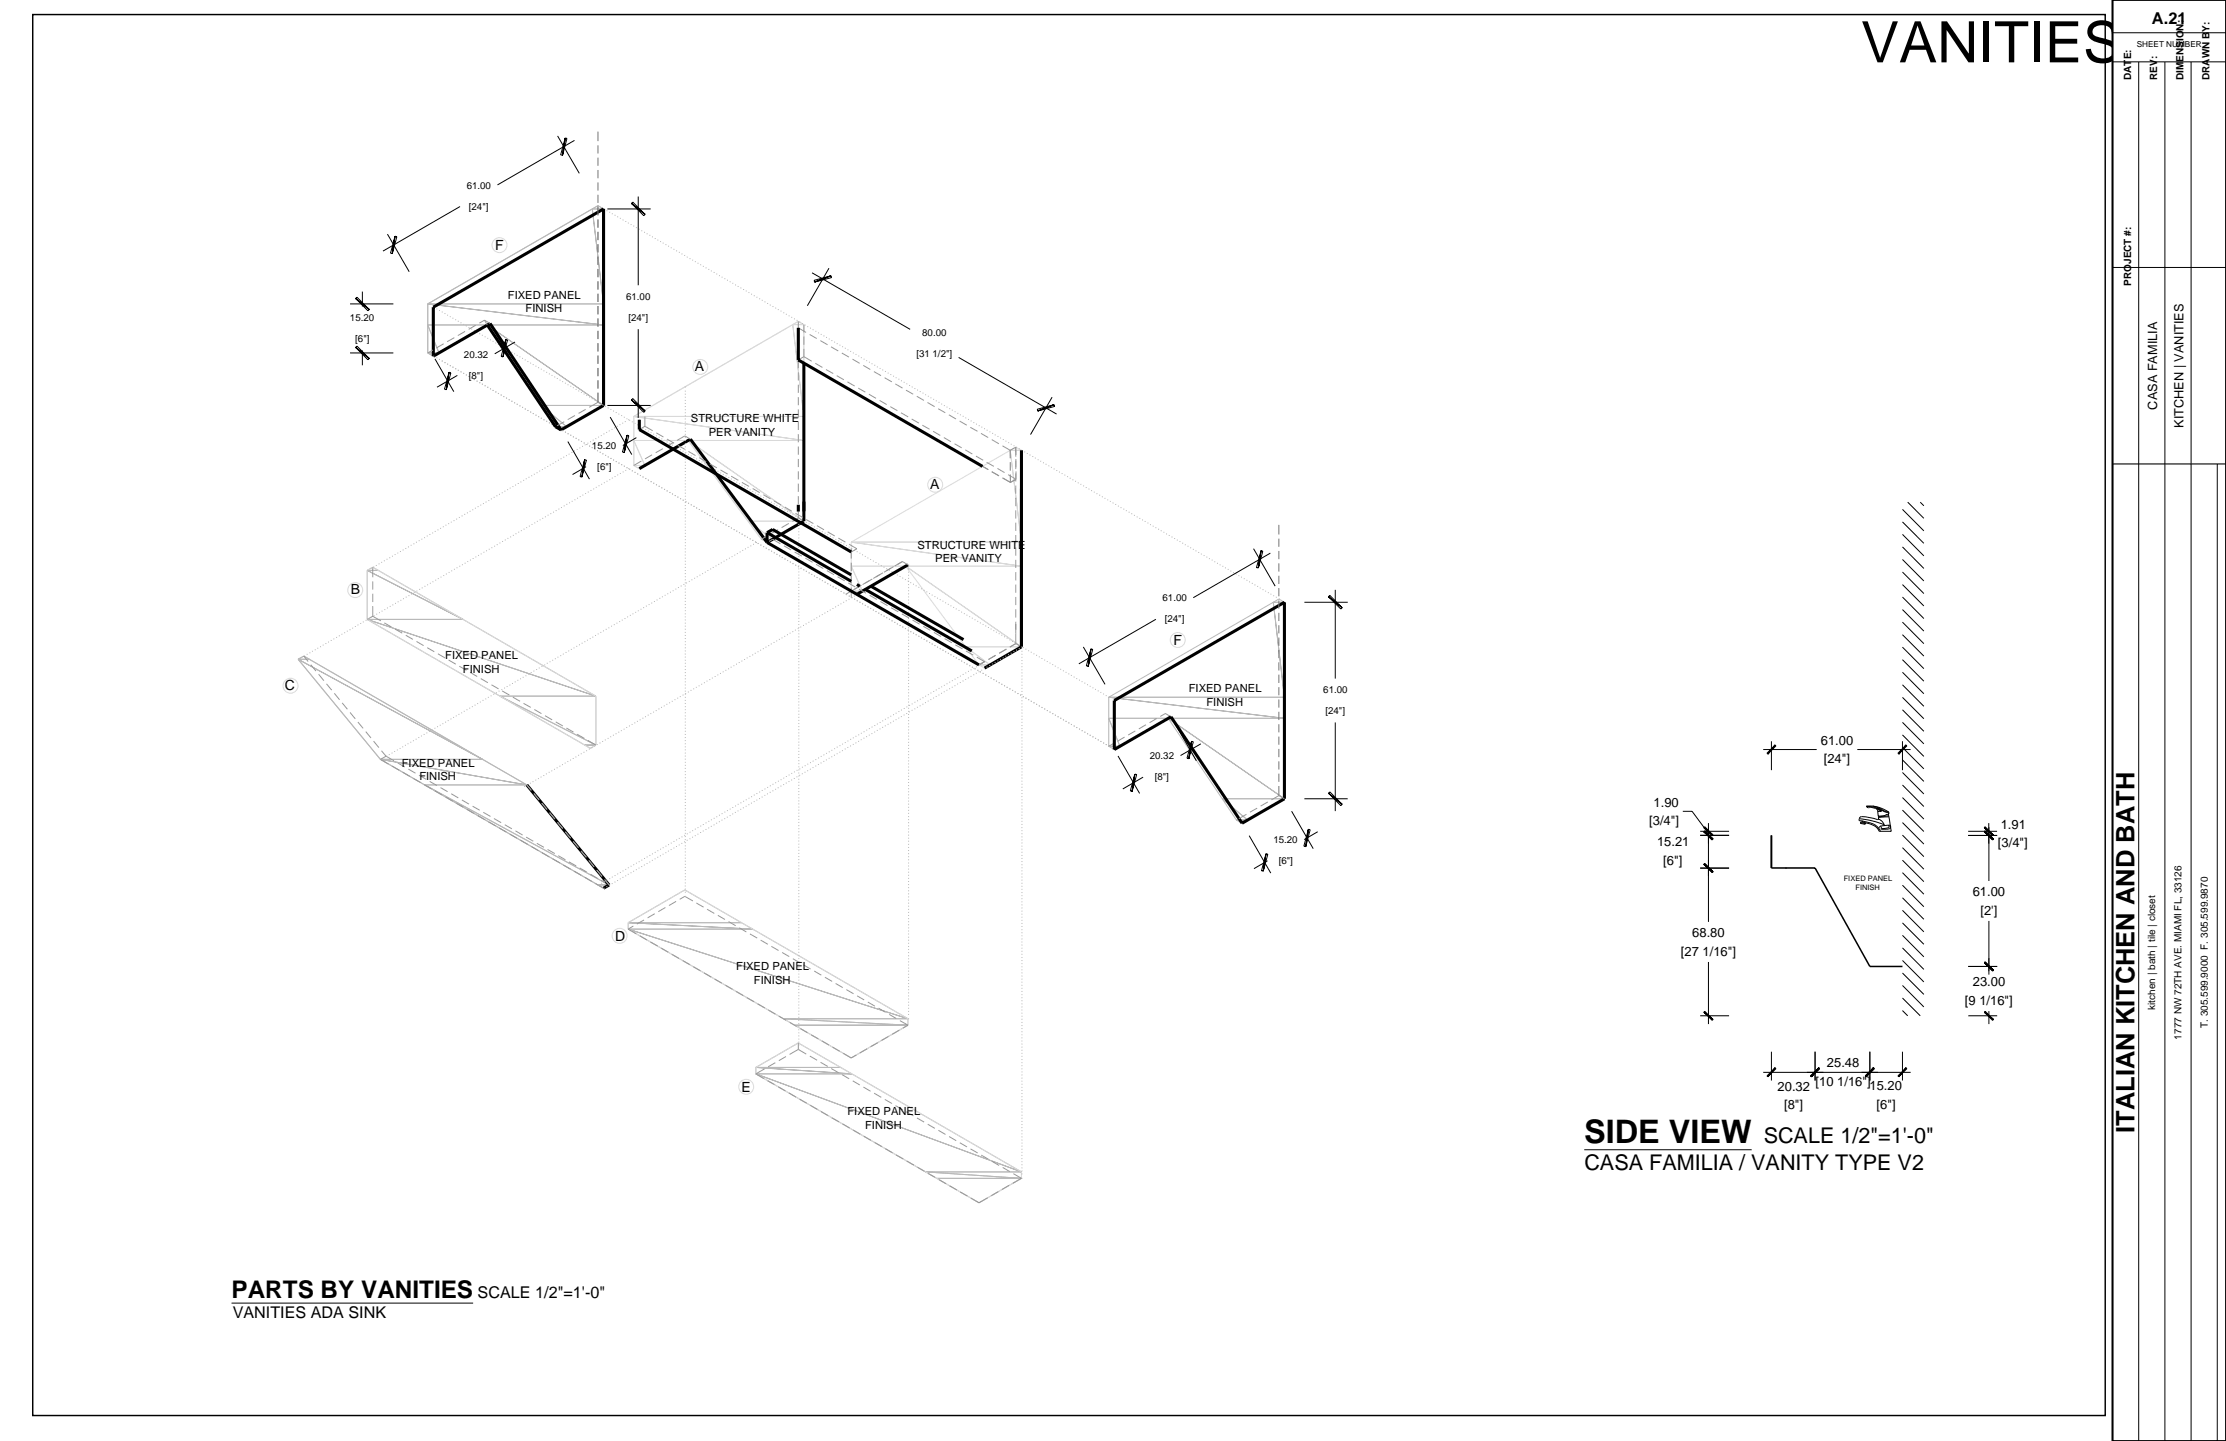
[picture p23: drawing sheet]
<svg xmlns="http://www.w3.org/2000/svg" width="432mm" height="279mm" viewBox="0 0 432 279" stroke-linecap="round" stroke-linejoin="round" font-family="sans-serif">
<defs><g id="words">
<text font-size="11.1" x="361" y="12.1">VANITIES</text>
<text font-size="6.3" x="307.3" y="221.6">SIDE VIEW</text>
<text font-size="4.9" x="414.1" y="219.7" transform="rotate(-90 414.1 219.7)">ITALIAN KITCHEN AND BATH</text>
<text font-size="4.7" x="44.9" y="251.7">PARTS BY VANITIES</text>
<g font-size="4.2">
<text x="342.1" y="221.6">SCALE 1/2&quot;=1'-0&quot;</text>
<text x="307.3" y="226.8">CASA FAMILIA / VANITY TYPE V2</text>
</g>
<text font-size="3.2" x="417.4" y="4.6">A.21</text>
<g font-size="3.1">
<text x="92.7" y="251.7">SCALE 1/2&quot;=1'-0&quot;</text>
<text x="45.1" y="255.6">VANITIES ADA SINK</text>
</g>
<g font-size="2.7">
<text x="96.1" y="48.5">F</text>
<text x="134.8" y="72">A</text>
<text x="180.4" y="94.8">A</text>
<text x="68.1" y="115.3">B</text>
<text x="227.6" y="125.1">F</text>
<text x="55.2" y="133.8">C</text>
<text x="119.3" y="182.5">D</text>
<text x="143.8" y="211.7">E</text>
</g>
<g font-size="2.5">
<text x="418.5" y="79.4" transform="rotate(-90 418.5 79.4)">CASA FAMILIA</text>
<text x="423.5" y="83" transform="rotate(-90 423.5 83)">KITCHEN | VANITIES</text>
<text x="353.2" y="144.4">61.00</text>
<text x="353.8" y="148">[24&quot;]</text>
<text x="319.9" y="160">[3/4&quot;]</text>
<text x="320.8" y="156.4">1.90</text>
<text x="388.1" y="160.7">1.91</text>
<text x="321.4" y="164.1">15.21</text>
<text x="322.6" y="167.7">[6&quot;]</text>
<text x="387.6" y="164.3">[3/4&quot;]</text>
<text x="382.7" y="173.8">61.00</text>
<text x="384.2" y="177.4">[2']</text>
<text x="326.1" y="185.4">[27 1/16&quot;]</text>
<text x="328.3" y="181.7">68.80</text>
<text x="382.7" y="191.2">23.00</text>
<text x="381.2" y="194.9">[9 1/16&quot;]</text>
<text x="354.4" y="207">25.48</text>
<text x="344.8" y="211.5">20.32</text>
<text x="346.1" y="215.1">[8&quot;]</text>
<text x="352.2" y="210.6">[10 1/16&quot;]</text>
<text x="362.6" y="211.3">15.20</text>
<text x="364" y="214.9">[6&quot;]</text>
</g>
<g font-size="2.2">
<text x="98.5" y="57.9">FIXED PANEL</text>
<text x="101.9" y="60.6">FINISH</text>
<text x="134" y="81.9">STRUCTURE WHITE</text>
<text x="137.5" y="84.5">PER VANITY</text>
<text x="177.9" y="106.4">STRUCTURE WHITE</text>
<text x="181.4" y="109">PER VANITY</text>
<text x="86.4" y="127.9">FIXED PANEL</text>
<text x="89.8" y="130.5">FINISH</text>
<text x="230.6" y="134.2">FIXED PANEL</text>
<text x="234" y="136.8">FINISH</text>
<text x="77.9" y="148.7">FIXED PANEL</text>
<text x="81.3" y="151.3">FINISH</text>
<text x="142.8" y="188.1">FIXED PANEL</text>
<text x="146.2" y="190.7">FINISH</text>
<text x="164.4" y="216.2">FIXED PANEL</text>
<text x="167.8" y="218.9">FINISH</text>
</g>
<g font-size="1.9">
<text x="413.4" y="15.5" transform="rotate(-90 413.4 15.5)">DATE:</text>
<text x="418.5" y="15.5" transform="rotate(-90 418.5 15.5)">REV:</text>
<text x="423.5" y="15.5" transform="rotate(-90 423.5 15.5)">DIMENSION:</text>
<text x="428.6" y="15.5" transform="rotate(-90 428.6 15.5)">DRAWN BY:</text>
<text x="90.5" y="36.6">61.00</text>
<text x="91" y="40.7">[24&quot;]</text>
<text x="121.5" y="58.2">61.00</text>
<text x="413.4" y="55.4" transform="rotate(-90 413.4 55.4)">PROJECT #:</text>
<text x="67.9" y="62.3">15.20</text>
<text x="121.9" y="62.3">[24&quot;]</text>
<text x="178.9" y="65.2">80.00</text>
<text x="68.9" y="66.4">[6&quot;]</text>
<text x="90" y="69.3">20.32</text>
<text x="177.8" y="69.3">[31 1/2&quot;]</text>
<text x="91" y="73.4">[8&quot;]</text>
<text x="114.8" y="87.1">15.20</text>
<text x="115.9" y="91.1">[6&quot;]</text>
<text x="225.5" y="116.6">61.00</text>
<text x="225.9" y="120.7">[24&quot;]</text>
<text x="256.7" y="134.5">61.00</text>
<text x="257.1" y="138.5">[24&quot;]</text>
<text x="223" y="147.2">20.32</text>
<text x="224" y="151.3">[8&quot;]</text>
<text x="247" y="163.5">15.20</text>
<text x="248.1" y="167.6">[6&quot;]</text>
<text x="418.1" y="195.8" transform="rotate(-90 418.1 195.8)">kitchen | bath | tile | closet</text>
<text x="423.2" y="201.6" transform="rotate(-90 423.2 201.6)">1777 NW 72TH AVE. MIAMI FL, 33126</text>
<text x="428.2" y="199.3" transform="rotate(-90 428.2 199.3)">T. 305.599.9000 F. 305.599.9870</text>
</g>
<text font-size="1.6" x="414.5" y="9.2">SHEET NUMBER</text>
<g font-size="1.4">
<text x="357.7" y="170.9">FIXED PANEL</text>
<text x="359.9" y="172.7">FINISH</text>
</g>
</g></defs>
<g fill="none" stroke="#000" stroke-width=".19">
<path d="M108.2 26.4l4.2 7.2M111.4 27.2l-14.9 8.7M123.8 38.1v17.2M67.9 58.9h8.4M70.3 56.5v2.9M75.2 45.4l4.2 7.3M89.2 40l-14.9 8.7M117.8 40.5h8.4M157.5 52.9l19.1 11M160.8 52l-4.2 7.3M67.9 68.4h8.4M70.3 67.9v2.9"/>
<path d="M84.4 69.6l3.6 6.3M88.7 72.8l-3.9 2.3M95.4 63.2l3.6 6.4M99.9 66.3l-3.9 2.3M117.8 78.6h8.4M123.8 63.8v17.2M185.9 69.3l19.1 11M204.1 77l-4.2 7.3M110.2 85.6l4.1 7.3M113.7 90.5l-2.6 1.5M118.4 80.9l4.2 7.2M123.4 84.9l-2.6 1.5"/>
<path d="M369 98.8l4.2 4.1M370.1 97.4l3.1 3.1M372.5 97.4l.7 .7M243.2 106.4l4.2 7.2M246.4 107.3l-14.9 8.6M253 116.8h8.4M259 114.4v17.2M369 101.2l4.2 4.1M369 103.6l4.2 4.2M369 106l4.2 4.2M369 108.5l4.2 4.1M369 110.9l4.2 4.2"/>
<path d="M369 113.3l4.2 4.2M369 115.8l4.2 4.1M369 118.2l4.2 4.2M210.1 125.4l4.3 7.3M224.2 120.1l-14.9 8.6M369 120.6l4.2 4.2M369 123.1l4.2 4.1M369 125.5l4.2 4.1M369 127.9l4.2 4.2M369 130.3l4.2 4.2M369 132.8l4.2 4.1M369 135.2l4.2 4.2"/>
<path d="M369 137.6l4.2 4.2M216.9 146.6l4.2 7.2M221.7 150.7l-3.9 2.3M227.9 140.2l4.2 7.3M232.9 144.2l-3.9 2.3M250.5 157.3l4.2 7.2M253 154.9h8.4M259 140.1v17.2M326.4 157.3h1.8l3.2 4.3M331.4 159.6v19.2M342 145.3h10.4M343.6 143.7v5.6"/>
<path d="M360.3 145.3h10.3M360.7 158.8l-.1 .3a5 5 0 0 1 4 1.7l.2 .4M360.9 159.5l.9 .2M361.2 159.1l.2 .2M362.1 156.4h.7M362.1 156.5v-.2a5.8 5.8 0 0 1 4.2 1.1M362.8 156.4v.1M362.8 156.4a7.4 7.4 0 0 1 3 1.1h.6M362.8 156.5l1.5 .4 .6 .4M362.8 156.5l-.3 .1-.4-.1M363.3 156.3l1.6 .6a1.91 1.91 0 0 0 1.4 .5M363.9 156.8l.2 .1 .2 .4"/>
<path d="M364.1 156.7l.8 .6M364.2 157.3h.7M364.2 157.3l.1 1 1.3-.1 .6-.3M364.4 158.5v.3M364.4 158.8a1.74 1.74 0 0 1 1.1 1.3M364.4 158.4v.1M364.4 158.8l-.2 .1a6.8 6.8 0 0 0-3.4-.5l-.1 .3 2.8 .5 2 .7M364.4 158.3v.1M364.9 157.1v.2M366.2 157.9l.2 .5M366.3 160l.2 .3M366.3 157.4l.1 .4-.2 .1"/>
<path d="M366.4 158.2l-2 .2M366.4 160l-.9 .1M366.4 160l.3 .2-.1 .5h-1.8M366.4 158.4l.5 2.8h-2.4a3.1 3.1 0 0 0-2.7-1.7l-.9-.1v.3l.9 .1 .1-.3M366.4 158.4l-2 .1M369 140.1l4.2 4.1M369 142.5l4.2 4.2M369 144.9l4.2 4.2M369 147.3l4.2 4.2M369 149.8l4.2 4.1M369 152.2l4.2 4.2M369 154.6l4.2 4.2"/>
<path d="M369 157.1l4.2 4.1M369 159.5l4.2 4.2M369 143.7v5.6M385.8 159.6v4M242.3 162l4.2 7.3M245.9 166.9l-2.7 1.5M255.6 161.3l-2.6 1.5M329.8 168.3h5.6M329.8 162h5.6M329.8 161.2h5.6M364.9 160.2l.2 .4M365.5 160.1l-.7 .1-.4 .4"/>
<path d="M366.5 160.2l-.1 .2-.3 .1-1 .1M369 161.9l4.2 4.2M369 164.4l4.2 4.1M369 166.8l4.2 4.1M369 169.2l4.2 4.2M369 171.6l4.2 4.2M369 174.1l4.2 4.1M369 176.5l4.2 4.2M369 178.9l4.2 4.2M381.8 162h5.6M381.8 161.2h5.6M385.8 160.4v10.4"/>
<path d="M385.8 178.6v10.4M329.8 197h5.6M331.4 186.5v12.1M369 181.4l4.2 4.1M369 183.8l4.2 4.2M369 186.2l4.2 4.2M369 188.7l4.2 4.1M369 191.1l4.2 4.1M369 193.5l3.5 3.5M369 195.9l1.1 1.1M381.8 197h5.6M381.8 187.4h5.6"/>
<path d="M385.8 196v2.6M342 207.9h28.6M343.6 203.9v5.6M352.1 203.9v5.6M362.7 203.9v5.6M369 203.9v5.6M307.3 222.9h32.5M44.9 252.7h46.9"/>
</g>
<g fill="#000" stroke="#000" stroke-width=".19">
<path d="M108.8 30l.3 .1zM109.6 26.8l-.5 3.3zM109.6 26.8l-.8 3.2zM109.6 26.8l-.5 3.3zM109.6 26.8h.4zM110 26.8l-.9 3.3z" fill-rule="evenodd"/>
<path d="M76.6 45.8l.4 .1zM76.6 45.8l-.5 3.4zM77 45.9l-.9 3.3zM76.6 45.8l-.5 3.4zM75.8 49.1l.3 .1zM76.6 45.8l-.8 3.3z" fill-rule="evenodd"/>
<path d="M124.9 41.8l.2-.2zM122.5 39.4l2.6 2.2zM122.5 39.4l2.4 2.4zM122.5 39.4l2.6 2.2zM122.7 39.2l-.2 .2zM122.7 39.2l2.4 2.4z" fill-rule="evenodd"/>
<path d="M161.2 53.5l.1 .3zM158 54.7l3.2-1.2zM158 54.7l3.3-.9zM158 54.7l3.2-1.2zM157.9 54.4l.1 .3zM157.9 54.4l3.3-.9z" fill-rule="evenodd"/>
<path d="M69 67.4l.2-.3zM69 67.4l2.6 2.1zM69.2 67.1l2.4 2.4zM69 67.4l2.6 2.1zM71.6 69.5l-.2 .3zM69 67.4l2.4 2.4z" fill-rule="evenodd"/>
<path d="M71.6 60l-.2 .3zM69 57.9l2.6 2.1zM69 57.9l2.4 2.4zM69 57.9l2.6 2.1zM69 57.9l.2-.3zM69.2 57.6l2.4 2.4z" fill-rule="evenodd"/>
<path d="M87.1 72.2l.4 .1zM87.1 72.2l-.5 3.4zM87.5 72.3l-.9 3.3zM87.1 72.2l-.5 3.4zM86.2 75.5l.4 .1zM87.1 72.2l-.9 3.3z" fill-rule="evenodd"/>
<path d="M97.2 69.1l.4 .1zM98.1 65.8l-.5 3.4zM98.1 65.8l-.9 3.3zM98.1 65.8l-.5 3.4zM98.1 65.8l.3 .1zM98.4 65.9l-.8 3.3z" fill-rule="evenodd"/>
<path d="M122.7 77.3l-.2 .3zM122.5 77.6l2.6 2.1zM122.7 77.3l2.4 2.4zM122.5 77.6l2.6 2.1zM124.9 79.9l.2-.2zM122.5 77.6l2.4 2.3z" fill-rule="evenodd"/>
<path d="M201.2 79.4l.1 .3zM201.3 79.7l3.2-1.2zM201.2 79.4l3.3-.9zM201.3 79.7l3.2-1.2zM204.5 78.5l.1 .3zM201.3 79.7l3.3-.9z" fill-rule="evenodd"/>
<path d="M113.4 89.1l.3 .1zM113.4 89.1l-.5 3.4zM113.7 89.2l-.8 3.3zM113.4 89.1l-.5 3.4zM112.5 92.4l.4 .1zM113.4 89.1l-.9 3.3z" fill-rule="evenodd"/>
<path d="M120.8 87.7l.3 .1zM121.6 84.4l-.5 3.4zM121.6 84.4l-.8 3.3zM121.6 84.4l-.5 3.4zM121.6 84.4l.4 .1zM122 84.5l-.9 3.3z" fill-rule="evenodd"/>
<path d="M243.7 110l.4 .1zM244.6 106.8l-.5 3.3zM244.6 106.8l-.9 3.2zM244.6 106.8l-.5 3.3zM244.6 106.8l.4 .1zM245 106.9l-.9 3.2z" fill-rule="evenodd"/>
<path d="M260.3 117.8l-.2 .3zM257.7 115.7l2.6 2.1zM257.7 115.7l2.4 2.4zM257.7 115.7l2.6 2.1zM258 115.4l-.3 .3zM258 115.4l2.3 2.4z" fill-rule="evenodd"/>
<path d="M211.6 125.8l.4 .1zM211.6 125.8l-.5 3.4zM212 125.9l-.9 3.3zM211.6 125.8l-.5 3.4zM210.7 129.1l.4 .1zM211.6 125.8l-.9 3.3z" fill-rule="evenodd"/>
<path d="M220.1 150.1l.4 .1zM220.1 150.1l-.5 3.4zM220.5 150.2l-.9 3.3zM220.1 150.1l-.5 3.4zM219.3 153.4l.3 .1zM220.1 150.1l-.8 3.3z" fill-rule="evenodd"/>
<path d="M230.3 147l.3 .1zM231.1 143.7l-.5 3.4zM231.1 143.7l-.8 3.3zM231.1 143.7l-.5 3.4zM231.1 143.7l.4 .1zM231.5 143.8l-.9 3.3z" fill-rule="evenodd"/>
<path d="M258 153.5l-.3 .3zM257.7 153.8l2.6 2.2zM258 153.5l2.3 2.5zM257.7 153.8l2.6 2.2zM260.3 156l-.2 .2zM257.7 153.8l2.4 2.4z" fill-rule="evenodd"/>
<path d="M344.3 144.4l.2 .2zM344.3 144.4l-1.4 1.8zM344.5 144.6l-1.6 1.6zM344.3 144.4l-1.4 1.8zM342.8 146l.1 .2zM344.3 144.4l-1.5 1.6z" fill-rule="evenodd"/>
<path d="M368.2 146l.1 .2zM369.7 144.4l-1.4 1.8zM369.7 144.4l-1.5 1.6zM369.7 144.4l-1.4 1.8zM369.7 144.4l.2 .2zM369.9 144.6l-1.6 1.6z" fill-rule="evenodd"/>
<path d="M245.6 165.5l.3 .1zM245.6 165.5l-.6 3.4zM245.9 165.6l-.9 3.3zM245.6 165.5l-.6 3.4zM244.7 168.8l.3 .1zM245.6 165.5l-.9 3.3z" fill-rule="evenodd"/>
<path d="M252.9 164.1l.4 .1zM253.8 160.8l-.5 3.4zM253.8 160.8l-.9 3.3zM253.8 160.8l-.5 3.4zM253.8 160.8l.3 .1zM254.1 160.9l-.8 3.3z" fill-rule="evenodd"/>
<path d="M330.7 167.4l-.2 .2zM330.5 167.6l1.8 1.4zM330.7 167.4l1.6 1.6zM330.5 167.6l1.8 1.4zM332.1 169.2l.2-.2zM330.5 167.6l1.6 1.6z" fill-rule="evenodd"/>
<path d="M330.7 160.3l-.2 .2zM330.5 160.5l1.8 1.4zM330.7 160.3l1.6 1.6zM330.5 160.5l1.8 1.4zM332.3 161.9l-.2 .2zM330.5 160.5l1.6 1.6z" fill-rule="evenodd"/>
<path d="M332.3 162.7l-.2 .2zM330.5 161.3l1.8 1.4zM330.5 161.3l1.6 1.6zM330.5 161.3l1.8 1.4zM330.7 161.1l-.2 .2zM330.7 161.1l1.6 1.6z" fill-rule="evenodd"/>
<path d="M332.3 162.7l-.2 .2zM330.5 161.3l1.8 1.4zM330.5 161.3l1.6 1.6zM330.5 161.3l1.8 1.4zM330.7 161.1l-.2 .2zM330.7 161.1l1.6 1.6z" fill-rule="evenodd"/>
<path d="M332.1 169.2l.2-.2zM330.5 167.6l1.8 1.4zM330.5 167.6l1.6 1.6zM330.5 167.6l1.8 1.4zM330.7 167.4l-.2 .2zM330.7 167.4l1.6 1.6z" fill-rule="evenodd"/>
<path d="M385.1 160.3l-.2 .2zM384.9 160.5l1.8 1.4zM385.1 160.3l1.6 1.6zM384.9 160.5l1.8 1.4zM386.7 161.9l-.2 .2zM384.9 160.5l1.6 1.6z" fill-rule="evenodd"/>
<path d="M386.7 162.7l-.2 .2zM384.9 161.3l1.8 1.4zM384.9 161.3l1.6 1.6zM384.9 161.3l1.8 1.4zM385.1 161.1l-.2 .2zM385.1 161.1l1.6 1.6z" fill-rule="evenodd"/>
<path d="M386.7 162.7l-.2 .2zM384.9 161.3l1.8 1.4zM384.9 161.3l1.6 1.6zM384.9 161.3l1.8 1.4zM385.1 161.1l-.2 .2zM385.1 161.1l1.6 1.6z" fill-rule="evenodd"/>
<path d="M330.7 196.1l-.2 .2zM330.5 196.3l1.8 1.4zM330.7 196.1l1.6 1.6zM330.5 196.3l1.8 1.4zM332.3 197.7l-.2 .1zM330.5 196.3l1.6 1.5z" fill-rule="evenodd"/>
<path d="M385.1 186.5l-.2 .2zM384.9 186.7l1.8 1.4zM385.1 186.5l1.6 1.6zM384.9 186.7l1.8 1.4zM386.7 188.1l-.2 .2zM384.9 186.7l1.6 1.6z" fill-rule="evenodd"/>
<path d="M385.1 196.1l-.2 .2zM384.9 196.3l1.8 1.4zM385.1 196.1l1.6 1.6zM384.9 196.3l1.8 1.4zM386.7 197.7l-.2 .1zM384.9 196.3l1.6 1.5z" fill-rule="evenodd"/>
<path d="M386.7 188.1l-.2 .2zM384.9 186.7l1.8 1.4zM384.9 186.7l1.6 1.6zM384.9 186.7l1.8 1.4zM385.1 186.5l-.2 .2zM385.1 186.5l1.6 1.6z" fill-rule="evenodd"/>
<path d="M344.3 207l.2 .2zM344.3 207l-1.4 1.8zM342.9 208.8l1.6-1.6zM344.3 207l-1.4 1.8zM342.8 208.6l.1 .2zM342.8 208.6l1.5-1.6z" fill-rule="evenodd"/>
<path d="M351.2 208.6l.2 .2zM352.8 207l-1.4 1.8zM351.2 208.6l1.6-1.6zM352.8 207l-1.4 1.8zM352.8 207l.2 .2zM351.4 208.8l1.6-1.6z" fill-rule="evenodd"/>
<path d="M352.8 207l.2 .2zM352.8 207l-1.4 1.8zM351.4 208.8l1.6-1.6zM352.8 207l-1.4 1.8zM351.2 208.6l.2 .2zM351.2 208.6l1.6-1.6z" fill-rule="evenodd"/>
<path d="M361.8 208.6l.2 .2zM363.4 207l-1.4 1.8zM363.4 207l-1.6 1.6zM363.4 207l-1.4 1.8zM363.4 207l.2 .2zM363.6 207.2l-1.6 1.6z" fill-rule="evenodd"/>
<path d="M363.4 207l.2 .2zM363.4 207l-1.4 1.8zM362 208.8l1.6-1.6zM363.4 207l-1.4 1.8zM361.8 208.6l.2 .2zM361.8 208.6l1.6-1.6z" fill-rule="evenodd"/>
<path d="M368.2 208.6l.1 .2zM369.7 207l-1.4 1.8zM369.7 207l-1.5 1.6zM369.7 207l-1.4 1.8zM369.7 207l.2 .2zM369.9 207.2l-1.6 1.6z" fill-rule="evenodd"/>
</g>
<path d="M343.6 162v6.3M343.6 168.3h8.5l10.6 19.1h6.3M346.3 168.3h.1" fill="none" stroke="#000" stroke-width=".3"/>
<g fill="#b9b9b9" stroke="#b9b9b9" stroke-width=".19">
<path d="M248.1 116.1l1.1 .7zM247 116.8h2.2zM247 116.8l1.1-.7z" fill-rule="evenodd"/>
<path d="M247 116.8h2.2zM247 116.8l2.2 18.4zM249.2 116.8v18.4zM247 116.8l2.2 18.4zM215.1 135.2h34.1zM215.1 135.2l31.9-18.4z" fill-rule="evenodd"/>
<path d="M215.1 135.2h34.1zM215.1 135.2l34.1 4.1zM249.2 135.2v4.1zM215.1 135.2l34.1 4.1zM215.1 139.3h34.1zM215.1 135.2v4.1z" fill-rule="evenodd"/>
<path d="M215.1 139.3v5.4zM215.1 144.7h2.1zM215.1 139.3l2.1 5.4zM215.1 144.7h2.1zM216.2 145.3l1-.6zM215.1 144.7l1.1 .6z" fill-rule="evenodd"/>
<path d="M215.1 139.3h11.5zM217.2 144.7l9.4-5.4zM215.1 139.3l2.1 5.4z" fill-rule="evenodd"/>
<path d="M226.6 139.3h22.6zM226.6 139.3l22.6 15.6zM249.2 139.3v15.6zM226.6 139.3l22.6 15.6zM237.1 154.9h12.1zM226.6 139.3l10.5 15.6z" fill-rule="evenodd"/>
<path d="M237.1 154.9l2.7 4.1zM239.8 159h2.2zM237.1 154.9l4.9 4.1zM239.8 159h2.2zM240.9 159.6l1.1-.6zM239.8 159l1.1 .6z" fill-rule="evenodd"/>
<path d="M237.1 154.9h12.1zM242 159l7.2-4.1zM237.1 154.9l4.9 4.1z" fill-rule="evenodd"/>
<path d="M116 39.9l1.1 .6zM114.9 40.5h2.2zM114.9 40.5l1.1-.6z" fill-rule="evenodd"/>
<path d="M114.9 40.5h2.2zM114.9 40.5l2.2 18.4zM117.1 40.5v18.4zM114.9 40.5l2.2 18.4zM83 58.9h34.1zM83 58.9l31.9-18.4z" fill-rule="evenodd"/>
<path d="M83 58.9h34.1zM83 58.9l34.1 4.1zM117.1 58.9v4.1zM83 58.9l34.1 4.1zM83 63h34.1zM83 58.9v4.1z" fill-rule="evenodd"/>
<path d="M83 63v5.4zM83 68.4h2.2zM83 63l2.2 5.4zM83 68.4h2.2zM84.1 69.1l1.1-.7zM83 68.4l1.1 .7z" fill-rule="evenodd"/>
<path d="M83 63h11.5zM85.2 68.4l9.3-5.4zM83 63l2.2 5.4z" fill-rule="evenodd"/>
<path d="M94.5 63h22.6zM94.5 63l22.6 15.6zM117.1 63v15.6zM94.5 63l22.6 15.6zM105 78.6h12.1zM94.5 63l10.5 15.6z" fill-rule="evenodd"/>
<path d="M105 78.6l2.8 4.1zM107.8 82.7h2.1zM105 78.6l4.9 4.1zM107.8 82.7h2.1zM108.8 83.4l1.1-.7zM107.8 82.7l1 .7z" fill-rule="evenodd"/>
<path d="M105 78.6h12.1zM109.9 82.7l7.2-4.1zM105 78.6l4.9 4.1z" fill-rule="evenodd"/>
<path d="M58.9 127.2l1.1 .6zM57.8 127.8h2.2zM57.8 127.8l1.1-.6z" fill-rule="evenodd"/>
<path d="M57.8 127.8h2.2zM57.8 127.8l35.8 19.4zM60 127.8l33.6 19.4zM57.8 127.8l35.8 19.4zM73.8 147.2h19.8zM57.8 127.8l16 19.4z" fill-rule="evenodd"/>
<path d="M73.8 147.2h19.8zM73.8 147.2l28.4 5zM93.6 147.2l8.6 5zM73.8 147.2l28.4 5zM82.4 152.2h19.8zM73.8 147.2l8.6 5z" fill-rule="evenodd"/>
<path d="M82.4 152.2l33.6 19.4zM116 171.6h2.1zM82.4 152.2l35.7 19.4zM116 171.6h2.1zM117.1 172.2l1-.6zM116 171.6l1.1 .6z" fill-rule="evenodd"/>
<path d="M82.4 152.2h19.8zM102.2 152.2l15.9 19.4zM82.4 152.2l35.7 19.4z" fill-rule="evenodd"/>
<path d="M154.9 202.2l8.2 4.8zM146.6 207h16.5zM146.6 207l8.3-4.8z" fill-rule="evenodd"/>
<path d="M146.6 207h16.5zM146.6 207l18.6 1.2zM163.1 207l2.1 1.2zM146.6 207l18.6 1.2zM146.6 208.2h18.6zM146.6 207v1.2z" fill-rule="evenodd"/>
<path d="M146.6 208.2h18.6zM146.6 208.2l51.5 19zM165.2 208.2l32.9 19zM146.6 208.2l51.5 19zM179.5 227.2h18.6zM146.6 208.2l32.9 19z" fill-rule="evenodd"/>
<path d="M179.5 227.2l2.2 1.3zM181.7 228.5h16.4zM179.5 227.2l18.6 1.3zM181.7 228.5h16.4zM189.9 233.2l8.2-4.7zM181.7 228.5l8.2 4.7z" fill-rule="evenodd"/>
<path d="M179.5 227.2h18.6zM198.1 227.2v1.3zM179.5 227.2l18.6 1.3z" fill-rule="evenodd"/>
<path d="M132.8 172.6l11 6.3zM121.9 178.9h21.9zM121.9 178.9l10.9-6.3z" fill-rule="evenodd"/>
<path d="M121.9 178.9h21.9zM121.9 178.9l24.1 1.2zM143.8 178.9l2.2 1.2zM121.9 178.9l24.1 1.2zM121.9 180.1h24.1zM121.9 178.9v1.2z" fill-rule="evenodd"/>
<path d="M121.9 180.1h24.1zM121.9 180.1l54.2 17.4zM146 180.1l30.1 17.4zM121.9 180.1l54.2 17.4zM152 197.5h24.1zM121.9 180.1l30.1 17.4z" fill-rule="evenodd"/>
<path d="M152 197.5l2.1 1.3zM154.1 198.8h22zM152 197.5l24.1 1.3zM154.1 198.8h22zM165.1 205.1l11-6.3zM154.1 198.8l11 6.3z" fill-rule="evenodd"/>
<path d="M152 197.5h24.1zM176.1 197.5v1.3zM152 197.5l24.1 1.3z" fill-rule="evenodd"/>
<path d="M72.3 110l1.1 .6zM71.2 110.6h2.2zM71.2 110.6l1.1-.6z" fill-rule="evenodd"/>
<path d="M71.2 110.6h2.2zM71.2 110.6l18.6 9.5zM73.4 110.6l16.4 9.5zM71.2 110.6l18.6 9.5zM71.2 120.1h18.6zM71.2 110.6v9.5z" fill-rule="evenodd"/>
<path d="M71.2 120.1h18.6zM71.2 120.1l44.4 14.9zM89.8 120.1l25.8 14.9zM71.2 120.1l44.4 14.9zM97 135h18.6zM71.2 120.1l25.8 14.9z" fill-rule="evenodd"/>
<path d="M97 135l16.4 9.5zM113.4 144.5h2.2zM97 135l18.6 9.5zM113.4 144.5h2.2zM114.5 145.1l1.1-.6zM113.4 144.5l1.1 .6z" fill-rule="evenodd"/>
<path d="M97 135h18.6zM115.6 135v9.5zM97 135l18.6 9.5z" fill-rule="evenodd"/>
</g>
<g fill="none" stroke="#989898" stroke-width=".19">
<path d="M116 39.9v1.8M116 42.5v1.7M116 44.9v1.6M116 47.3v1.6M116 49.7v1.7M116 52.1v1.6M116 54.5v1.6M116 56.9v1.6M116 59.3v1.6M84 67.9l-1 .5M86.1 66.7l-1.4 .8M88.1 65.5l-1.4 .8"/>
<path d="M90.2 64.3l-1.4 .8M92.3 63.1l-1.4 .8M94 62.1l-1 .6M94 62.1l1.1 .6M94 62.1l.5 .9M113.6 79.4l-1.4 .8M116 61.7v1.6M116 64.1v1.6M116 66.5v1.6M116 68.9v1.6M116 71.3v1.6M116 73.7v1.6"/>
<path d="M116 76.1v1.9M116 78l1.1 .6M116 78l-1.7 1M154.9 62.3v9.1M154.9 72.2v1.6M154.9 74.6v1.6M154.9 77v1.6M154.9 79.4v1.6M154.9 63.6l1.5 .9M155.9 69.2l-1 .6 1.5 .9M155.9 62.9v1.6M155.9 65.3v1.5"/>
<path d="M155.9 67.6v1.6M155.9 69.2l1.6 .8M157.1 64.9l1.3 .7M157.1 71.1l1.4 .8M158.2 70.4l1.3 .8M159.1 66l1.4 .8M159.2 72.3l1.3 .8M160.2 71.6l1.4 .8M161.2 67.2l1.4 .9M161.2 73.5l1.4 .8M162.3 72.8l1.4 .8M163.3 68.5l1.4 .7"/>
<path d="M163.3 74.7l1.4 .8M164.4 74l1.4 .8M165.4 69.6l1.4 .8M165.4 75.9l1.4 .8M166.5 75.2l1.4 .8M167.4 70.8l1.4 .8M167.5 77.1l1.3 .8M168.6 76.4l1.3 .8M169.5 72.1l1.4 .7M169.5 78.3l1.4 .8M170.6 77.6l1.4 .8M171.6 73.2l1.4 .8"/>
<path d="M171.6 79.5l1.4 .8M172.7 78.8l1.4 .8M173.7 74.4l1.4 .8M175.7 75.6l1.4 .8M177.8 76.8l1.4 .8M179.9 78l1.4 .8M182 79.2l1.4 .8M109.5 81.8l-1.7 .9M111.5 80.6l-1.4 .8M124 81.4v1.9M124 83.3l1.5 .9M124.4 89.4l-1.5 .9"/>
<path d="M125.1 82.7l1.5 .8M125.1 82.7l-1.1 .6M125.1 80.8v1.9M126.2 84.6l1.4 .8M126.5 88.2l-1.4 .8M127.3 83.9l1.4 .8M128.3 85.8l1.4 .8M128.6 87l-1.4 .8M129.4 85.1l1.4 .8M130.4 87l1.4 .8M130.7 85.8l-1.4 .8M131.5 86.3l1.3 .8"/>
<path d="M132.5 88.2l1.3 .8M133.5 87.5l1.4 .8M133.9 85.2l-1.1-.7-1.5 .9M134.5 89.4l1.4 .7M135.6 88.7l1.4 .8M136.6 90.6l1.4 .8M137.7 89.9l1.4 .8M138.7 91.8l1.4 .8M139.8 91.1l1.4 .8M140.8 93l1.4 .7M141.8 92.3l1.4 .8M142.8 94.1l1.4 .9"/>
<path d="M143.9 93.5l1.4 .8M144.9 95.4l1.4 .8M146 94.7l1.4 .8M147 96.6l1.4 .7M148.1 95.9l1.4 .8M149.1 97.7l1.4 .9M150.2 97.1l1.3 .8M151.2 99l1.3 .8M152.2 98.3l1.4 .8M154.3 99.5l1.4 .8M154.9 81.8v1.6M154.9 84.2v1.6"/>
<path d="M154.9 86.6v1.6M154.9 89v1.6M154.9 91.4v1.6M154.9 93.8v1.6M154.9 96.2v1.6M154.9 98.6v1.8M173.7 80.7l1.4 .8M174.8 80l1.4 .8M175.8 81.9l1.4 .8M176.8 81.2l1.4 .8M177.8 83.1l1.4 .8M178.9 82.4l1.4 .8"/>
<path d="M179.9 84.3l1.4 .8M181 83.6l1.4 .8M182 85.5l1.4 .8M183.1 84.8l1.4 .8M184.1 80.4l1.3 .8M184.1 86.7l1.4 .8M185.2 86l1.3 .8M186.1 81.6l1.4 .8M186.2 87.9l1.3 .8M187.2 87.2l1.4 .8M188.2 82.8l1.4 .8M188.2 89.1l1.4 .8"/>
<path d="M189.3 88.4l1.4 .8M190.3 84l1.4 .8M190.3 90.3l1.4 .8M191.4 89.6l1.4 .8M192.4 85.2l1.4 .8M192.4 91.5l1.4 .8M193.5 90.8l1.4 .8M194.5 86.4l1.5 .9M194.5 92.7l1.5 .8M195.6 92l1.5 .9M196 87.3v1.5M196 89.6v1.6"/>
<path d="M196 92v1.5M197 86.7v1.8M197 89.3v1.7M197 91.8v1.5M197 94.1v1.6M197 96.5v1.6M197 99v1.5M197 86.7l.1 1.5M197 86.7l-1 .6M197.1 89v1.6M197.1 91.4v1.5M197.1 92.9l-1.1 .6"/>
<path d="M72.3 119.5l1.6 .9M72.3 119.5l-1.1 .6M72.3 110v1.9M72.3 112.7v1.6M72.3 115.1v1.6M72.3 117.5v2M148.9 103.9l-1.2 .7M150.9 102.7l-1.4 .8M151 106.4l1.4 .9M151.4 105.4l-1.5-.8-1.1 .6 1.5 .8M152.1 105.8l1.4 .8M153 101.5l-1.4 .8"/>
<path d="M153.1 107.7l1.4 .8M153.2 100.2l1.4 .7M154.2 107l1.3 .8M154.9 100.4l-1.2 .7M154.9 100.4l1 .6M155.2 108.9l1.3 .7M155.3 101.3l1.4 .9M156.2 108.2l1.4 .8M156.4 100.7l1.4 .8M157.2 110l1.4 .8M157.4 102.6l1.4 .8M158.3 109.4l1.4 .8"/>
<path d="M158.5 101.9l1.4 .8M159.3 111.3l1.4 .8M159.5 103.8l1.3 .7M160.4 110.6l1.4 .8M160.5 103.1l1.4 .8M161.4 112.5l1.4 .7M161.5 104.9l1.4 .8M162.5 111.8l1.4 .8M162.6 104.3l1.4 .8M163.5 113.6l1.3 .8M164.5 113l1.4 .8M164.7 105.5l1.5 .9-1.1 .6-1.5-.8"/>
<path d="M165 114.7l-1 .5M165.1 106.4v1.9M165.1 109.1v1.6M165.1 111.5v1.6M165.1 113.9v2M165.5 114.9l1.4 .8M166.6 113.7l-1.5 .9M166.6 114.2l1.4 .8M167.1 113.5l-1.4 .8M167.6 116.1l1.4 .7M168.7 112.5l-1.4 .8M168.7 115.4l1.4 .8"/>
<path d="M169.2 112.3l-1.4 .8M169.7 117.2l1.4 .8M170.8 111.4l-1.4 .8M170.8 116.6l1.4 .8M171.3 111.1l-1.4 .8M171.8 118.4l1.4 .9M172.8 110.2l-1.3 .8M172.8 117.8l1.4 .8M173.4 109.9l-1.4 .8M173.8 119.7l1.4 .7M174.9 119l1.4 .8M175 108.9l-.9 .6"/>
<path d="M175 108.9l-1.5 .8M175 108.9l1.1 .6M197 101.3v1.6M197 103.7v1.6M197 106.2v1.5M197 108.5v1.6M197 110.9v1.6M197 113.3v1.6M197 115.7v1.6M197 118.1v1.6M58.9 127.2l.9 1.1M60.3 128.9l1 1.2"/>
<path d="M61.8 130.7l1 1.3M63.3 132.6l1 1.2M64.9 134.4l1 1.3M66.4 136.3l1 1.2M67.9 138.1l1 1.3M69.4 140l1 1.2M74.5 120.8l1.4 .8M76.6 122l1.4 .8M78.7 123.2l1.4 .8M80.8 124.4l1.4 .8M82.9 125.6l1.3 .8M84.9 126.8l1.4 .8"/>
<path d="M87 128l1.4 .8M89.1 129.2l1.4 .8M91.2 130.4l1.4 .8M93.3 131.6l1.3 .8M95.3 132.8l1.4 .8M97.4 134l1.4 .8M99.5 135.2l1.4 .8M101.6 136.4l1.4 .8M103.7 137.6l1.3 .8M105.7 138.8l1.4 .8M107.8 140l1.4 .8M175.9 120.8l1.4 .8"/>
<path d="M177 120.2l1.4 .8M178 122l1.4 .9M179.1 121.4l1.4 .8M180.1 123.3l1.4 .7M181.2 122.6l1.3 .8M182.2 124.4l1.3 .8M183.2 123.8l1.4 .8M184.2 125.6l1.4 .8M185.3 125l1.4 .8M186.3 126.9l1.4 .7M187.4 126.2l1.4 .8M188.4 128l1.5 .9 1.2-.7"/>
<path d="M189.5 127.4l1.5 .9M193.1 127.1l-1.4 .8M195.2 125.9l-1.4 .8M197 124.8l-1.1 .7M197 124.8l1.1 .6M197 120.5v4.3M224.4 139.3l-1.4 .8M225.1 138.9l1-.6 1 .7M71 141.9l1 1.2M72.5 143.7l1 1.2M74 145.6l.9 1M74.9 146.6l1.5 .9"/>
<path d="M74.9 146.6l-1.1 .6 1.6 .9M76.1 148.5l1.3 .8M77.1 147.9l1.4 .8M78.1 149.7l1.4 .8M79.2 149.1l1.4 .8M80.2 150.9l1.4 .8M81.3 150.3l1.4 .8M82.3 152.1l1.4 .8M83.4 151.5l1.4 .8M84.3 153.3l1.4 .8M85.4 152.7l1.4 .8M86.4 154.5l1.4 .8"/>
<path d="M87.5 153.9l1.4 .8M88.5 155.7l1.4 .8M89.6 155.1l1.4 .8M90.6 156.9l1.4 .8M91.7 156.3l1.3 .8M92.7 158.1l1.4 .8M93.7 157.5l1.4 .8M94.7 159.3l1.4 .8M95.8 158.7l1.4 .8M97.9 159.9l1.4 .8M102.2 152.2l.9 1M103.6 153.9l1 1.2"/>
<path d="M105.1 155.7l1 1.3M106.6 157.6l1 1.2M108.1 159.4l1.1 1.3M109.9 141.2l1.4 .8M112 142.4l1.3 .8M114 143.6l1.6 .9M216.1 144.1l-1 .6M218.1 142.9l-1.3 .8M220.2 141.7l-1.4 .8M222.3 140.5l-1.4 .8M241.8 157.9l-1.5 .8M243.9 156.7l-1.4 .8"/>
<path d="M245.9 155.5l-1.4 .8M249.2 154.9l-1.1-.6-1.5 .8M96.8 160.5l1.4 .8M98.9 161.7l1.4 .8M100 161.1l1.4 .8M101 162.9l1.4 .8M102.1 162.3l1.3 .8M103.1 164.1l1.3 .8M104.1 163.5l1.4 .8M105.1 165.3l1.4 .8M106.2 164.7l1.4 .8M107.2 166.5l1.4 .8"/>
<path d="M108.3 165.9l1.4 .8M109.3 167.7l1.4 .8M109.7 161.3l1 1.2M110.4 167.1l1.4 .8M111.2 163.1l1 1.3M111.4 168.9l1.4 .8M112.5 168.3l1.3 .8M112.7 165l1 1.2M113.5 170.1l1.3 .8M114.2 166.8l1.1 1.3M114.5 169.5l1.4 .8M115.5 171.3l1.6 .9 1.1-.6"/>
<path d="M115.8 168.7l1 1.2M116.6 170.7l1.6 .9M117.3 170.5l.9 1.1M122.9 179.6l-1 .5 1.5 .9M124.9 178.4l-1.4 .8M127 177.2l-1.4 .8M129.1 176l-1.4 .8M131.1 174.8l-1.3 .8M131.8 174.4l1-.6 1.6 .9M135.1 175.1l1.4 .8M137.2 176.3l1.4 .8M139.3 177.5l1.3 .8"/>
<path d="M141.3 178.7l1.4 .8M143.4 179.9l1.4 .8M124.1 181.4l1.4 .8M126.2 182.6l1.4 .8M128.2 183.8l1.4 .8M130.3 185l1.4 .8M132.4 186.2l1.4 .8M134.5 187.4l1.4 .8M136.6 188.6l1.3 .8M138.6 189.8l1.4 .8M140.7 191l1.4 .8M142.8 192.2l1.4 .8"/>
<path d="M144.9 193.4l1.4 .8M145.5 181.1l1.4 .8M147 194.6l1.3 .8M147.6 182.3l1.3 .8M149 195.8l1.4 .8M149.6 183.5l1.4 .8M151.1 197l1.4 .8M151.7 184.7l1.4 .8M153.2 198.2l1.4 .8M153.8 185.9l1.4 .8M155.3 199.4l1.4 .8M155.9 187.1l1.3 .8"/>
<path d="M157.9 188.3l1.4 .8M160 189.5l1.4 .8M162.1 190.7l1.4 .8M164.2 191.9l1.4 .8M166.3 193.1l1.3 .8M168.3 194.3l1.4 .8M170.4 195.5l1.4 .8M172.5 196.7l1.4 .8M174.4 199.7l-1.3 .9M174.6 197.9l1.5 .9-1 .5M148.3 207.2l-1.7 1 1.6 .9M148.9 209.5l1.4 .8"/>
<path d="M150.4 206.1l-1.4 .7M151 210.7l1.3 .8M152.5 204.9l-1.4 .8M153 211.9l1.4 .8M154.9 202.2v1.3M154.9 203.5l-1.7 .9M154.9 203.5l1.5 .9M155.1 213.1l1.4 .8M157.1 204.8l1.4 .8M157.2 214.3l1.4 .8M157.3 200.6l1.4 .8M159.2 206l1.4 .8"/>
<path d="M159.3 215.5l1.4 .8M159.4 201.8l1.4 .8M161.2 207.2l1.4 .8M161.3 216.7l1.4 .8M161.5 203l1.4 .8M163.3 208.4l1.4 .8M163.4 217.9l1.4 .8M163.6 204.2l1.5 .9 1-.5M165.4 209.6l1.4 .8M165.5 219.1l1.4 .8M167.5 210.8l1.4 .8M168.2 203.3l-1.4 .9"/>
<path d="M169.6 212l1.3 .8M170.3 202.2l-1.4 .7M171.6 213.2l1.4 .8M172.4 201l-1.4 .8M173.7 214.4l1.4 .8M175.8 215.6l1.4 .8M177.9 216.8l1.4 .8M180 218l1.3 .8M182 219.2l1.4 .8M167.6 220.3l1.4 .8M169.7 221.5l1.3 .8M171.7 222.7l1.4 .8"/>
<path d="M173.8 223.9l1.4 .8M175.9 225.1l1.4 .8M178 226.3l1.3 .8M180 227.5l1.4 .8M182.1 228.7l1.4 .8M184.1 220.4l1.4 .8M184.2 229.9l1.4 .8M186.2 221.6l1.4 .8M186.3 231.1l1.4 .8M188.3 222.8l1.4 .8M190.4 224l1.3 .8M191.6 232.2l-1.7 1-1.6-.9"/>
<path d="M192.4 225.2l1.4 .8M193.7 231l-1.4 .8M194.5 226.4l1.4 .8M195.7 229.8l-1.3 .8M196.6 227.6l1.5 .9-1.7 .9"/>
</g>
<g fill="none" stroke="#b9b9b9" stroke-width=".19">
<path d="M84.1 59.6h.1M84.6 59.9h.1M117.1 40.5h.1M117.1 40.5l-1.1-.6-33 19v9.5l1.1 .7M117.1 40.5v38.1l-8.3 4.8-1-.7-13.3-19.7-10.4 6.1M117.6 40.9h.1M118.2 41.1h.1M118.7 41.4h.1M119.2 41.7h.1M119.7 42h.1M120.2 42.3h.1M120.8 42.7h.1"/>
<path d="M121.3 42.9h.1M121.8 43.2h.1M122.3 43.5h.1M122.8 43.8h.1M123.4 44.1h.1M123.9 44.4h.1M124.4 44.7h.1M124.9 45h.1M125.4 45.3h.1M126 45.6h.1M126.5 45.9h.1M127 46.2h.1"/>
<path d="M127.5 46.5h.1M128 46.8h.1M128.5 47.1h.1M129.1 47.4h.1M129.6 47.7h.1M130.1 48h.1M130.6 48.3h.1M131.1 48.6h.1M131.7 48.9h.1M132.2 49.2h.1M132.7 49.5h.1M133.2 49.8h.1"/>
<path d="M133.8 50.1h.1M134.3 50.4h.1M134.8 50.7h.1M135.3 51h.1M135.8 51.3h.1M136.3 51.6h.1M136.9 51.9h.1M137.4 52.2h.1M137.9 52.5h.1M138.4 52.8h.1M138.9 53.1h.1M139.5 53.4h.1"/>
<path d="M140 53.7h.1M140.5 54h.1M141 54.3h.1M141.5 54.6h.1M142 54.9h.1M142.6 55.2h.1M143.1 55.5h.1M143.6 55.8h.1M144.1 56.1h.1M144.7 56.4h.1M145.2 56.7h.1M145.7 57h.1"/>
<path d="M146.2 57.3h.1M146.7 57.6h.1M147.3 57.9h.1M147.8 58.2h.1M148.3 58.5h.1M148.8 58.8h.1M149.3 59.1h.1M149.8 59.4h.1M150.4 59.7h.1M84.1 69.1h.1M84.6 69.4h.1M85.2 60.2h.1"/>
<path d="M85.2 69.7h.1M85.7 60.5h.1M85.7 70h.1M86.2 60.8h.1M86.2 70.3h.1M86.7 61.1h.1M86.7 70.6h.1M87.2 61.4h.1M87.2 70.9h.1M87.3 70.9h.1M87.8 61.7h.1M87.8 71.2h.1"/>
<path d="M88.3 62h.1M88.3 71.5h.1M88.8 62.3h.1M88.8 71.8h.1M89.3 62.6h.1M89.3 72.1h.1M89.8 62.9h.1M89.8 72.4h.1M89.9 72.4h.1M90.4 63.2h.1M90.4 72.7h.1M90.9 63.5h.1"/>
<path d="M90.9 73h.1M91.4 63.8h.1M91.4 73.3h.1M91.9 64.1h.1M91.9 73.6h.1M92.4 64.4h.1M92.4 73.9h.1M92.5 73.9h.1M93 64.7h.1M93 74.2h.1M93.5 65h.1M93.5 74.5h.1"/>
<path d="M94 65.3h.1M94 74.8h.1M94.5 65.6h.1M94.5 75.1h.1M95 65.9h.1M95.1 75.4h.1M95.5 66.2h.1M95.5 75.7h.1M95.6 75.7h.1M96.1 66.5h.1M96.1 76h.1M96.6 66.8h.1"/>
<path d="M96.6 76.3h.1M97.1 67.1h.1M97.1 76.6h.1M97.6 67.4h.1M97.6 76.9h.1M98.1 67.7h.1M98.2 77.2h.1M98.7 68h.1M98.7 77.5h.1M99.2 68.3h.1M99.2 77.8h.1M99.7 68.6h.1"/>
<path d="M99.7 78.1h.1M100.2 68.9h.1M100.2 78.4h.1M100.8 69.2h.1M100.8 78.7h.1M101.3 69.5h.1M101.3 79h.1M101.8 69.8h.1M101.8 79.3h.1M102.3 70.1h.1M102.3 79.6h.1M102.8 70.4h.1"/>
<path d="M102.8 79.9h.1M103.3 70.7h.1M103.9 71h.1M104.4 71.3h.1M104.9 71.6h.1M105.4 71.9h.1M105.9 72.2h.1M106.5 72.5h.1M107 72.8h.1M107.5 73.1h.1M108 73.4h.1M108.5 73.7h.1"/>
<path d="M109.1 74h.1M109.6 74.3h.1M110.1 74.6h.1M110.6 74.9h.1M111.1 75.2h.1M111.7 75.5h.1M112.2 75.8h.1M112.7 76.1h.1M113.2 76.4h.1M113.7 76.7h.1M114.3 77h.1M114.8 77.3h.1"/>
<path d="M115.3 77.6h.1M115.8 77.9h.1M116.3 78.2h.1M116.8 78.5h.1M117.4 78.8h.1M117.9 79.1h.1M118.4 79.4h.1M118.9 79.7h.1M119.4 80h.1M132.8 79.4h.1M132.8 78.8h.1M132.8 78.2h.1"/>
<path d="M132.8 77.6h.1M132.8 77h.1M132.8 76.4h.1M132.8 75.8h.1M132.8 75h.1M150.9 60h.1M151.4 60.3h.1M151.9 60.6h.1M152.4 60.9h.1M153 61.2h.1M153.5 61.5h.1M154 61.8h.1"/>
<path d="M154.5 62.1h.1M155 62.4h.1M155.6 62.7h.1M156.1 63h.1M156.6 63.3h.1M157.1 63.6h.1M157.6 63.9h.1M158.2 64.2h.1M158.7 64.5h.1M159.2 64.8h.1M159.7 65.1h.1M160.2 65.4h.1"/>
<path d="M160.8 65.7h.1M161.3 66h.1M161.8 66.3h.1M162.3 66.6h.1M162.8 66.9h.1M163.3 67.2h.1M163.9 67.5h.1M164.4 67.8h.1M164.9 68.1h.1M165.4 68.4h.1M165.9 68.7h.1M166.5 69h.1"/>
<path d="M167 69.3h.1M167.5 69.6h.1M168 69.9h.1M168.6 70.2h.1M169.1 70.5h.1M169.6 70.8h.1M170.1 71.1h.1M170.6 71.4h.1M171.1 71.7h.1M171.7 72h.1M172.2 72.3h.1M172.7 72.6h.1"/>
<path d="M173.2 72.9h.1M173.7 73.2h.1M174.3 73.5h.1M174.8 73.8h.1M175.3 74.1h.1M175.8 74.4h.1M176.3 74.7h.1M176.8 75h.1M177.4 75.3h.1M177.9 75.6h.1M178.4 75.9h.1M178.9 76.2h.1"/>
<path d="M179.5 76.5h.1M180 76.8h.1M180.5 77.1h.1M181 77.4h.1M181.5 77.7h.1M182.1 78h.1M182.6 78.3h.1M183.1 78.6h.1M183.6 78.9h.1M184.1 79.2h.1M184.6 79.5h.1M185.2 79.8h.1"/>
<path d="M90 99.7h.1M90.6 99.4h.1M91.1 99.1h.1M91.6 98.8h.1M92.1 98.5h.1M92.6 98.2h.1M93.2 97.9h.1M93.7 97.6h.1M94.2 97.3h.1M94.7 97h.1M95.2 96.7h.1M95.8 96.4h.1"/>
<path d="M96.3 96.1h.1M96.8 95.8h.1M97.3 95.5h.1M97.8 95.2h.1M98.4 94.9h.1M98.9 94.6h.1M99.4 94.3h.1M99.9 94h.1M100.4 93.7h.1M100.9 93.5h.1M101.5 93.1h.1M102 92.8h.1"/>
<path d="M102.5 92.5h.1M103 92.2h.1M103.3 80.2h.1M103.4 80.2h.1M103.5 91.9h.1M103.9 80.5h.1M104.1 91.7h.1M104.4 80.8h.1M104.6 91.3h.1M104.9 81.1h.1M105.1 91h.1M105.4 81.4h.1"/>
<path d="M105.6 90.7h.1M105.9 81.7h.1M106 81.7h.1M106.2 90.4h.1M106.2 99.9h.1M106.5 82h.1M106.7 90.1h.1M106.7 99.6h.1M107 82.3h.1M107.2 89.9h.1M107.3 99.3h.1M107.5 82.6h.1"/>
<path d="M107.7 89.5h.1M107.8 99h.1M108 82.9h.1M108.2 89.2h.1M108.3 98.7h.1M108.5 83.2h.1M108.6 83.2h.1M108.7 88.9h.1M108.8 98.4h.1M109.1 83.5h.1M109.3 88.6h.1M109.3 98.1h.1"/>
<path d="M109.6 83.8h.1M109.8 88.3h.1M109.9 97.8h.1M110.1 84.1h.1M110.3 88.1h.1M110.4 97.5h.1M110.6 84.4h.1M110.8 87.7h.1M110.9 97.2h.1M111.1 84.7h.1M111.3 87.4h.1M111.4 96.9h.1"/>
<path d="M111.7 85h.1M111.9 87.1h.1M111.9 96.6h.1M112.2 85.3h.1M112.4 86.8h.1M112.5 96.3h.1M112.7 85.6h.1M112.9 86.6h.1M113 96h.1M113.2 85.9h.1M113.4 86.3h.1M113.5 95.7h.1"/>
<path d="M113.7 86.2h.1M113.9 85.9h.1M114 95.4h.1M114.3 86.5h.1M114.4 85.6h.1M114.5 95.1h.1M114.8 86.8h.1M115 85.3h.1M115.1 94.8h.1M115.3 87.1h.1M115.5 85h.1M115.6 94.5h.1"/>
<path d="M115.8 87.4h.1M116 84.8h.1M116.1 94.2h.1M116.4 87.7h.1M116.5 84.5h.1M116.6 93.9h.1M116.8 88h.1M116.9 88h.1M117.1 84.1h.1M117.1 93.6h.1M117.4 88.3h.1M117.6 83.8h.1"/>
<path d="M117.6 93.3h.1M117.9 88.6h.1M118.1 83.5h.1M118.2 93h.1M118.4 88.9h.1M118.6 83.2h.1M118.7 92.7h.1M118.9 89.2h.1M119.1 83h.1M119.2 92.4h.1M119.5 89.5h.1M119.7 82.7h.1"/>
<path d="M119.7 92.1h.1M120 80.3h.1M120 89.8h.1M120.2 82.3h.1M120.2 91.8h.1M120.5 80.6h.1M120.5 90.1h.1M120.7 82h.1M120.8 91.5h.1M121 80.9h.1M121 90.4h.1M121.2 81.7h.1"/>
<path d="M121.3 91.2h.1M121.5 81.2h.1M121.5 90.7h.1M121.9 81.4h.1M121.9 90.9h.1M122 81.5h.1M122.1 91h.1M122.6 81.8h.1M122.6 91.3h.1M123.1 82.1h.1M123.1 91.6h.1M123.6 82.4h.1"/>
<path d="M123.6 91.9h.1M124.1 82.7h.1M124.1 92.2h.1M124.6 83h.1M124.7 92.5h.1M125.2 83.3h.1M125.2 92.8h.1M125.7 83.6h.1M125.7 93.1h.1M126.2 83.9h.1M126.2 93.4h.1M126.7 84.2h.1"/>
<path d="M126.7 93.7h.1M127.2 84.5h.1M127.3 94h.1M127.8 84.8h.1M127.8 94.3h.1M128.3 85.1h.1M128.3 94.6h.1M128.8 85.4h.1M128.8 94.9h.1M129.3 85.7h.1M129.3 95.2h.1M129.8 86h.1"/>
<path d="M129.8 95.5h.1M129.9 95.5h.1M130.3 86.3h.1M130.4 95.8h.1M130.9 86.6h.1M130.9 96.1h.1M131.4 86.9h.1M131.4 96.4h.1M131.9 87.2h.1M131.9 96.7h.1M132.4 87.5h.1M132.4 97h.1"/>
<path d="M132.8 99.8h.1M132.8 99.2h.1M132.8 98.6h.1M132.8 98h.1M132.8 97.4h.1M132.8 96.8h.1M132.8 96.2h.1M132.8 95.6h.1M132.8 95h.1M132.8 94.4h.1M132.8 93.8h.1M132.8 93.2h.1"/>
<path d="M132.8 92.6h.1M132.8 92h.1M132.8 91.4h.1M132.8 90.8h.1M132.8 90.2h.1M132.8 89.6h.1M132.8 89h.1M132.8 88.4h.1M132.8 87.8h.1M132.8 87.2h.1M132.8 86.6h.1M132.8 86h.1"/>
<path d="M132.8 85.4h.1M132.8 84.8h.1M132.8 84.2h.1M132.8 83.6h.1M132.8 83h.1M132.8 82.4h.1M132.8 81.8h.1M132.8 81.2h.1M132.8 80.6h.1M132.8 80h.1M132.9 87.8h.1M132.9 97.3h.1"/>
<path d="M133 97.3h.1M133.5 88.1h.1M133.5 97.6h.1M134 88.4h.1M134 97.9h.1M134.5 88.7h.1M134.5 98.2h.1M135 89h.1M135 98.5h.1M135.6 89.3h.1M135.6 98.8h.1M136.1 89.6h.1"/>
<path d="M136.1 99.1h.1M136.6 89.9h.1M136.6 99.4h.1M137.1 90.2h.1M137.1 99.7h.1M137.6 90.5h.1M137.6 100h.1M138.1 90.8h.1M138.7 91.1h.1M139.2 91.4h.1M139.7 91.7h.1M140.2 92h.1"/>
<path d="M140.7 92.3h.1M141.3 92.6h.1M141.8 92.9h.1M142.3 93.2h.1M142.8 93.5h.1M143.3 93.8h.1M143.8 94.1h.1M144.4 94.4h.1M144.9 94.7h.1M145.4 95h.1M145.9 95.3h.1M146.5 95.6h.1"/>
<path d="M147 95.9h.1M147.5 96.2h.1M148 96.5h.1M148.5 96.8h.1M149.1 97.1h.1M149.6 97.4h.1M150.1 97.7h.1M150.6 98h.1M151.1 98.3h.1M151.6 98.6h.1M152.2 98.9h.1M152.7 99.2h.1"/>
<path d="M153.2 99.5h.1M153.7 99.8h.1M185.7 80.1h.1M186.2 80.4h.1M186.7 80.7h.1M187.2 81h.1M187.8 81.3h.1M188.3 81.6h.1M188.8 81.9h.1M189.3 82.2h.1M189.8 82.5h.1M190.4 82.8h.1"/>
<path d="M190.9 83.1h.1M191.4 83.4h.1M191.9 83.7h.1M192.4 84h.1M193 84.3h.1M193.5 84.6h.1M194 84.9h.1M194.5 85.2h.1M195 85.5h.1M195.6 85.8h.1M196.1 86.1h.1M196.6 86.4h.1"/>
<path d="M197.1 86.7h.1M197.6 87h.1M198.1 87.3h.1M198.7 87.6h.1M199.2 87.9h.1M199.7 88.2h.1M200.2 88.5h.1M200.7 88.8h.1M201.3 89.1h.1M201.8 89.4h.1M202.3 89.7h.1M202.8 90h.1"/>
<path d="M203.3 90.3h.1M203.9 90.6h.1M204.4 90.9h.1M204.9 91.2h.1M205.4 91.5h.1M205.9 91.8h.1M206.5 92.1h.1M207 92.4h.1M207.5 92.7h.1M208 93h.1M208.5 93.3h.1M209.1 93.6h.1"/>
<path d="M209.6 93.9h.1M210.1 94.2h.1M210.6 94.5h.1M211.1 94.8h.1M211.6 95.1h.1M212.2 95.4h.1M212.7 95.7h.1M213.2 96h.1M213.7 96.3h.1M214.2 96.6h.1M214.8 96.9h.1M215.3 97.2h.1"/>
<path d="M215.8 97.5h.1M216.3 97.8h.1M216.9 98.1h.1M217.4 98.4h.1M217.9 98.7h.1M218.4 99h.1M218.9 99.3h.1M219.4 99.6h.1M220 99.9h.1M71.2 110.6h.1M71.4 120h.1M71.9 110.2h.1"/>
<path d="M71.9 119.7h.1M72.4 109.9h.1M72.5 119.4h.1M72.9 109.6h.1M73 119.1h.1M73.4 109.3h.1M73.5 118.8h.1M73.9 109h.1M74 118.5h.1M74.5 108.7h.1M74.5 118.2h.1M75 108.4h.1"/>
<path d="M75.1 117.9h.1M75.5 108.1h.1M75.6 117.6h.1M76 107.8h.1M76.1 117.3h.1M76.5 107.5h.1M76.6 117h.1M77.1 107.2h.1M77.1 116.7h.1M77.6 106.9h.1M77.7 116.4h.1M78.1 106.6h.1"/>
<path d="M78.2 116.1h.1M78.6 106.3h.1M78.7 115.8h.1M79.1 106h.1M79.2 115.5h.1M79.7 105.7h.1M79.7 115.2h.1M80.2 105.4h.1M80.3 114.9h.1M80.7 105.1h.1M80.8 114.6h.1M81.2 104.8h.1"/>
<path d="M81.3 114.3h.1M81.7 104.5h.1M81.8 114h.1M82.3 104.2h.1M82.3 113.7h.1M82.8 103.9h.1M82.8 113.4h.1M83.3 103.6h.1M83.4 113.1h.1M83.8 103.3h.1M83.9 112.8h.1M84.3 103h.1"/>
<path d="M84.4 112.5h.1M84.9 102.7h.1M84.9 112.2h.1M85.4 102.4h.1M85.4 111.9h.1M85.9 102.1h.1M86 111.6h.1M86.4 101.8h.1M86.5 111.3h.1M86.9 101.5h.1M87 111h.1M87.4 101.2h.1"/>
<path d="M87.5 110.7h.1M88 100.9h.1M88.1 110.4h.1M88.5 100.6h.1M88.6 110.1h.1M89 100.3h.1M89.1 109.8h.1M89.5 100h.1M89.6 109.5h.1M90.1 109.2h.1M90.6 108.9h.1M91.2 108.6h.1"/>
<path d="M91.7 108.3h.1M92.2 108h.1M92.7 107.7h.1M93.2 107.4h.1M93.8 107.1h.1M94.3 106.8h.1M94.8 106.5h.1M95.3 106.2h.1M95.8 105.9h.1M96.4 105.6h.1M96.9 105.3h.1M97.4 105h.1"/>
<path d="M97.9 104.7h.1M98.4 104.4h.1M99 104.1h.1M99.5 103.8h.1M100 103.5h.1M100.5 103.2h.1M101 102.9h.1M101.6 102.6h.1M102.1 102.3h.1M102.6 102h.1M103.1 101.7h.1M103.6 101.4h.1"/>
<path d="M104.1 101.1h.1M104.7 100.8h.1M105.2 100.5h.1M105.7 100.2h.1M121.1 119.9h.1M121.6 119.6h.1M122.2 119.3h.1M122.7 119h.1M123.2 118.7h.1M123.7 118.4h.1M124.2 118.1h.1M124.8 117.8h.1"/>
<path d="M125.3 117.5h.1M125.8 117.2h.1M126.3 116.9h.1M126.9 116.6h.1M127.4 116.3h.1M127.9 116h.1M128.4 115.7h.1M128.9 115.4h.1M129.4 115.1h.1M130 114.8h.1M130.5 114.5h.1M131 114.2h.1"/>
<path d="M131.5 113.9h.1M132 113.6h.1M132.6 113.3h.1M132.8 119.6h.1M132.8 119h.1M132.8 118.4h.1M132.8 117.8h.1M132.8 117.2h.1M132.8 116.6h.1M132.8 116h.1M132.8 115.4h.1M132.8 114.8h.1"/>
<path d="M132.8 114.2h.1M132.8 113.6h.1M132.8 113h.1M132.8 112.4h.1M132.8 111.8h.1M132.8 111.2h.1M132.8 110.6h.1M132.8 110h.1M132.8 109.4h.1M132.8 108.8h.1M132.8 108.2h.1M132.8 107.6h.1"/>
<path d="M132.8 107h.1M132.8 106.4h.1M132.8 105.8h.1M132.8 105.2h.1M132.8 104.6h.1M132.8 104h.1M132.8 103.4h.1M132.8 102.8h.1M132.8 102.2h.1M132.8 101.6h.1M132.8 101h.1M132.8 100.4h.1"/>
<path d="M133.1 113h.1M133.6 112.7h.1M134.1 112.4h.1M134.6 112.1h.1M135.1 111.8h.1M135.7 111.5h.1M136.2 111.2h.1M136.7 110.9h.1M137.2 110.6h.1M137.8 110.3h.1M138.1 100.3h.1M138.2 100.3h.1"/>
<path d="M138.3 110h.1M138.7 100.6h.1M138.8 109.7h.1M139.2 100.9h.1M139.3 109.4h.1M139.7 101.2h.1M139.8 109.1h.1M140.2 101.5h.1M140.4 108.8h.1M140.7 101.8h.1M140.8 101.8h.1M140.9 108.5h.1"/>
<path d="M141.3 102.1h.1M141.4 108.2h.1M141.8 102.4h.1M141.9 107.9h.1M142.3 102.7h.1M142.4 107.6h.1M142.8 103h.1M142.9 107.3h.1M143.4 103.3h.1M143.5 107h.1M143.8 103.6h.1M143.9 103.6h.1"/>
<path d="M144 106.7h.1M144.4 103.9h.1M144.5 106.4h.1M144.9 104.2h.1M145 106.1h.1M145.4 104.5h.1M145.5 105.8h.1M145.9 104.8h.1M146.1 105.5h.1M146.5 105.1h.1M146.6 105.2h.1M147 105.4h.1"/>
<path d="M147.5 105.7h.1M148 106h.1M148.5 106.3h.1M149.1 106.6h.1M149.6 106.9h.1M150.1 107.2h.1M150.6 107.5h.1M151.1 107.8h.1M151.2 107.8h.1M151.7 108.1h.1M152.2 108.4h.1M152.7 108.7h.1"/>
<path d="M153.2 109h.1M153.7 109.3h.1M154.2 100.1h.1M154.3 109.6h.1M154.8 100.4h.1M154.8 109.9h.1M154.9 119.9h.1M154.9 119.3h.1M154.9 118.7h.1M154.9 118.1h.1M154.9 117.5h.1M154.9 116.9h.1"/>
<path d="M154.9 116.3h.1M154.9 115.7h.1M154.9 115.1h.1M154.9 114.5h.1M154.9 113.9h.1M154.9 113.3h.1M154.9 112.7h.1M154.9 112.1h.1M154.9 111.5h.1M154.9 110.9h.1M154.9 110.3h.1M154.9 109.7h.1"/>
<path d="M154.9 109.1h.1M154.9 108.5h.1M154.9 107.9h.1M154.9 107.3h.1M154.9 106.7h.1M154.9 106.1h.1M154.9 105.5h.1M154.9 104.9h.1M154.9 104.3h.1M154.9 103.7h.1M154.9 103.1h.1M154.9 102.5h.1"/>
<path d="M154.9 101.7h.1M155.3 100.7h.1M155.3 110.2h.1M155.8 101h.1M155.8 110.5h.1M156.3 101.3h.1M156.3 110.8h.1M156.8 101.6h.1M156.8 111.1h.1M156.9 111.1h.1M157.4 101.9h.1M157.4 111.4h.1"/>
<path d="M157.9 102.2h.1M157.9 111.7h.1M158.3 119.8h.1M158.4 102.5h.1M158.4 112h.1M158.9 119.5h.1M158.9 102.8h.1M158.9 112.3h.1M159.4 119.2h.1M159.4 103.1h.1M159.4 112.6h.1M159.9 118.9h.1"/>
<path d="M160 103.4h.1M160 112.9h.1M160.4 118.6h.1M160.5 103.7h.1M160.5 113.2h.1M161 118.3h.1M161 104h.1M161 113.5h.1M161.5 118h.1M161.5 104.3h.1M161.5 113.8h.1M162 117.7h.1"/>
<path d="M162 104.6h.1M162 114.1h.1M162.1 114.1h.1M162.5 117.4h.1M162.6 104.9h.1M162.6 114.4h.1M163 117.1h.1M163.1 105.2h.1M163.1 114.7h.1M163.6 116.8h.1M163.6 105.5h.1M163.6 115h.1"/>
<path d="M164.1 116.5h.1M164.1 105.8h.1M164.1 115.3h.1M164.6 116.2h.1M164.6 106.1h.1M164.6 115.6h.1M164.7 115.6h.1M165.1 115.9h.1M165.1 106.4h.1M165.2 115.9h.1M165.6 115.6h.1M165.7 106.7h.1"/>
<path d="M165.7 116.2h.1M166.2 115.3h.1M166.2 107h.1M166.2 116.5h.1M166.7 115h.1M166.7 107.3h.1M166.7 116.8h.1M167.2 114.7h.1M167.2 107.6h.1M167.2 117.1h.1M167.7 114.4h.1M167.7 107.9h.1"/>
<path d="M167.7 117.4h.1M167.8 117.4h.1M168.2 114.1h.1M168.3 108.2h.1M168.3 117.7h.1M168.7 113.8h.1M168.8 108.5h.1M168.8 118h.1M169.3 113.5h.1M169.3 108.8h.1M169.3 118.3h.1M169.8 113.2h.1"/>
<path d="M169.8 109.1h.1M169.8 118.6h.1M170.3 112.9h.1M170.3 109.4h.1M170.3 118.9h.1M170.4 118.9h.1M170.8 112.6h.1M170.9 109.7h.1M170.9 119.2h.1M171.3 112.3h.1M171.4 110h.1M171.4 119.5h.1"/>
<path d="M171.9 112h.1M171.9 110.3h.1M171.9 119.8h.1M172.4 111.7h.1M172.4 110.6h.1M172.9 111.4h.1M172.9 110.9h.1M173.4 111.1h.1M173.5 111.2h.1M173.9 110.8h.1M174 111.5h.1M174.5 110.5h.1"/>
<path d="M174.5 111.8h.1M175 110.2h.1M175 112.1h.1M175.5 112.4h.1M175.6 109.8h.1M176.1 112.7h.1M176.1 119.9h.1M176.1 119.3h.1M176.1 118.7h.1M176.1 118.1h.1M176.1 117.5h.1M176.1 116.9h.1"/>
<path d="M176.1 116.3h.1M176.1 115.7h.1M176.1 115.1h.1M176.1 114.5h.1M176.1 113.9h.1M176.1 113.3h.1M176.1 112.1h.1M176.1 111.5h.1M176.1 110.9h.1M176.1 110.3h.1M176.1 109.5h.1M176.6 113h.1"/>
<path d="M177.1 113.3h.1M177.6 113.6h.1M178.1 113.9h.1M178.6 114.2h.1M179.2 114.5h.1M179.7 114.8h.1M180.2 115.1h.1M180.7 115.4h.1M181.3 115.7h.1M181.8 116h.1M182.3 116.3h.1M182.8 116.6h.1"/>
<path d="M183.3 116.9h.1M183.9 117.2h.1M184.4 117.5h.1M184.9 117.8h.1M185.4 118.1h.1M185.9 118.4h.1M186.4 118.7h.1M187 119h.1M187.5 119.3h.1M188 119.6h.1M188.5 119.9h.1M220.5 100.2h.1"/>
<path d="M221 100.5h.1M221.5 100.8h.1M222 101.1h.1M222.6 101.4h.1M223.1 101.7h.1M223.6 102h.1M224.1 102.3h.1M224.6 102.6h.1M225.1 102.9h.1M225.7 103.2h.1M226.2 103.5h.1M226.7 103.8h.1"/>
<path d="M227.2 104.1h.1M227.8 104.4h.1M228.3 104.7h.1M228.8 105h.1M229.3 105.3h.1M229.8 105.6h.1M230.4 105.9h.1M230.9 106.2h.1M231.4 106.5h.1M231.9 106.8h.1M232.4 107.1h.1M232.9 107.4h.1"/>
<path d="M233.5 107.7h.1M234 108h.1M234.5 108.3h.1M235 108.6h.1M235.5 108.9h.1M236.1 109.2h.1M236.6 109.5h.1M237.1 109.8h.1M237.6 110.1h.1M238.1 110.4h.1M238.7 110.7h.1M239.2 111h.1"/>
<path d="M239.7 111.3h.1M240.2 111.6h.1M240.7 111.9h.1M241.3 112.2h.1M241.8 112.5h.1M242.3 112.8h.1M242.8 113.1h.1M243.3 113.4h.1M243.9 113.7h.1M244.4 114h.1M244.9 114.3h.1M245.4 114.6h.1"/>
<path d="M245.9 114.9h.1M246.4 115.2h.1M247 115.5h.1M247.5 115.8h.1M248.1 116.1h.1M58.9 127.2h.1M58.9 127.2l-1.1 .6 16 19.4M58.9 127.2l43.3 25 15.9 19.4-1 .6-43.3-25M59.5 126.9h.1M60 126.6h.1M60.5 126.3h.1M61 126h.1"/>
<path d="M61.6 125.7h.1M62.1 125.4h.1M62.6 125.1h.1M63.1 124.8h.1M63.6 124.5h.1M64.2 124.2h.1M64.7 123.9h.1M65.2 123.6h.1M65.7 123.3h.1M66.2 123h.1M66.8 122.7h.1M67.3 122.4h.1"/>
<path d="M67.8 122.1h.1M68.3 121.8h.1M68.8 121.5h.1M69.3 121.2h.1M69.9 120.9h.1M70.4 120.6h.1M70.9 120.3h.1M86.8 139.7h.1M87.4 139.4h.1M87.9 139.1h.1M88.4 138.8h.1M88.9 138.5h.1"/>
<path d="M89.5 138.2h.1M90 137.9h.1M90.5 137.6h.1M91 137.3h.1M91.5 137h.1M92.1 136.7h.1M92.6 136.4h.1M93.1 136.1h.1M93.6 135.8h.1M94.1 135.5h.1M94.6 135.2h.1M95.2 134.9h.1"/>
<path d="M95.7 134.6h.1M96.2 134.3h.1M96.7 134h.1M97.2 133.7h.1M97.8 133.4h.1M98.3 133.1h.1M98.8 132.8h.1M99.3 132.5h.1M99.8 132.2h.1M100.4 131.9h.1M100.9 131.6h.1M101.4 131.3h.1"/>
<path d="M101.9 131h.1M102.4 130.7h.1M103 130.4h.1M103.5 130.1h.1M104 129.8h.1M104.5 129.5h.1M105 129.2h.1M105.6 128.9h.1M106.1 128.6h.1M106.6 128.3h.1M107.1 128h.1M107.6 127.7h.1"/>
<path d="M108.1 127.4h.1M108.7 127.1h.1M109.2 126.8h.1M109.7 126.5h.1M110.2 126.2h.1M110.7 125.9h.1M111.3 125.6h.1M111.8 125.3h.1M112.3 125h.1M112.8 124.7h.1M113.3 124.4h.1M113.9 124.1h.1"/>
<path d="M114.4 123.8h.1M114.9 123.5h.1M115.4 123.2h.1M115.9 122.9h.1M116.5 122.6h.1M117 122.3h.1M117.5 122h.1M118 121.7h.1M118.5 121.4h.1M119.1 121.1h.1M119.6 120.8h.1M120.1 120.5h.1"/>
<path d="M120.6 120.2h.1M123.5 139.9h.1M124.1 139.6h.1M124.6 139.3h.1M125.1 139h.1M125.6 138.7h.1M126.2 138.4h.1M126.7 138.1h.1M127.2 137.8h.1M127.7 137.5h.1M128.2 137.2h.1M128.8 136.9h.1"/>
<path d="M129.3 136.6h.1M129.8 136.3h.1M130.3 136h.1M130.8 135.7h.1M131.4 135.4h.1M131.9 135.1h.1M132.4 134.8h.1M132.8 140h.1M132.8 139.4h.1M132.8 138.8h.1M132.8 138.2h.1M132.8 137.6h.1"/>
<path d="M132.8 137h.1M132.8 136.4h.1M132.8 135.8h.1M132.8 135.2h.1M132.8 134.6h.1M132.8 134h.1M132.8 133.4h.1M132.8 132.8h.1M132.8 132.2h.1M132.8 131.6h.1M132.8 131h.1M132.8 130.4h.1"/>
<path d="M132.8 129.8h.1M132.8 129.2h.1M132.8 128.6h.1M132.8 128h.1M132.8 127.4h.1M132.8 126.8h.1M132.8 126.2h.1M132.8 125.6h.1M132.8 125h.1M132.8 124.4h.1M132.8 123.8h.1M132.8 123.2h.1"/>
<path d="M132.8 122.6h.1M132.8 122h.1M132.8 121.4h.1M132.8 120.8h.1M132.8 120.2h.1M132.9 134.5h.1M133.4 134.2h.1M133.9 133.9h.1M134.5 133.6h.1M135 133.3h.1M135.5 133h.1M136 132.7h.1"/>
<path d="M136.5 132.4h.1M137.1 132.1h.1M137.6 131.8h.1M138.1 131.5h.1M138.6 131.2h.1M139.1 130.9h.1M139.7 130.6h.1M140.2 130.3h.1M140.7 130h.1M141.2 129.7h.1M141.7 129.4h.1M142.3 129.1h.1"/>
<path d="M142.8 128.8h.1M143.3 128.5h.1M143.8 128.2h.1M144.3 127.9h.1M144.8 127.6h.1M145.4 127.3h.1M145.9 127h.1M146.4 126.7h.1M146.9 126.4h.1M147.4 126.1h.1M148 125.8h.1M148.5 125.5h.1"/>
<path d="M149 125.2h.1M149.5 124.9h.1M150.1 124.6h.1M150.6 124.3h.1M151.1 124h.1M151.6 123.7h.1M152.1 123.4h.1M152.7 123.1h.1M153.2 122.8h.1M153.7 122.5h.1M154.2 122.2h.1M154.7 121.9h.1"/>
<path d="M154.9 139.7h.1M154.9 139.1h.1M154.9 138.5h.1M154.9 137.9h.1M154.9 137.3h.1M154.9 136.7h.1M154.9 136.1h.1M154.9 135.5h.1M154.9 134.9h.1M154.9 134.3h.1M154.9 133.7h.1M154.9 133.1h.1"/>
<path d="M154.9 132.5h.1M154.9 131.9h.1M154.9 131.3h.1M154.9 130.7h.1M154.9 130.1h.1M154.9 129.5h.1M154.9 128.9h.1M154.9 128.3h.1M154.9 127.7h.1M154.9 127.1h.1M154.9 126.5h.1M154.9 125.9h.1"/>
<path d="M154.9 125.3h.1M154.9 124.7h.1M154.9 124.1h.1M154.9 123.5h.1M154.9 122.9h.1M154.9 122.3h.1M154.9 121.7h.1M154.9 121.1h.1M154.9 120.5h.1M155.2 121.6h.1M155.8 121.3h.1M156.3 121h.1"/>
<path d="M156.8 120.7h.1M157.3 120.4h.1M157.8 120.1h.1M171.1 139.8h.1M171.7 139.5h.1M172.2 139.2h.1M172.4 120.1h.1M172.7 138.9h.1M173 120.4h.1M173.2 139.8h.1M173.2 138.6h.1M173.5 120.7h.1"/>
<path d="M173.7 139.5h.1M173.7 138.3h.1M174 121h.1M174.2 139.2h.1M174.3 138h.1M174.5 121.3h.1M174.8 138.9h.1M174.8 137.7h.1M175 121.6h.1M175.3 138.6h.1M175.3 137.4h.1M175.6 121.9h.1"/>
<path d="M175.8 138.3h.1M175.8 137.1h.1M176.1 122.2h.1M176.1 139.7h.1M176.1 139.1h.1M176.1 138.5h.1M176.1 137.9h.1M176.1 137.3h.1M176.1 136.7h.1M176.1 136.1h.1M176.1 135.5h.1M176.1 134.9h.1"/>
<path d="M176.1 134.3h.1M176.1 133.7h.1M176.1 133.1h.1M176.1 132.5h.1M176.1 131.9h.1M176.1 131.3h.1M176.1 130.7h.1M176.1 130.1h.1M176.1 129.5h.1M176.1 128.9h.1M176.1 128.3h.1M176.1 127.7h.1"/>
<path d="M176.1 127.1h.1M176.1 126.5h.1M176.1 125.9h.1M176.1 125.3h.1M176.1 124.7h.1M176.1 124.1h.1M176.1 123.5h.1M176.1 122.9h.1M176.1 122.3h.1M176.1 121.7h.1M176.1 121.1h.1M176.1 120.5h.1"/>
<path d="M176.3 138h.1M176.3 136.8h.1M176.6 122.5h.1M176.8 137.7h.1M176.8 136.5h.1M177.1 122.8h.1M177.4 137.4h.1M177.4 136.2h.1M177.6 123.1h.1M177.9 137.1h.1M177.9 135.9h.1M178.1 123.4h.1"/>
<path d="M178.2 123.4h.1M178.4 136.8h.1M178.4 135.6h.1M178.7 123.7h.1M178.9 136.5h.1M178.9 135.3h.1M179.2 124h.1M179.4 136.2h.1M179.5 135h.1M179.7 124.3h.1M180 135.9h.1M180 134.7h.1"/>
<path d="M180.2 124.6h.1M180.5 135.6h.1M180.5 134.4h.1M180.7 124.9h.1M181 135.3h.1M181 134.1h.1M181.3 125.2h.1M181.5 135h.1M181.5 133.8h.1M181.8 125.5h.1M182 134.7h.1M182.1 133.5h.1"/>
<path d="M182.3 125.8h.1M182.5 134.4h.1M182.6 133.2h.1M182.8 126.1h.1M183.1 134.1h.1M183.1 132.9h.1M183.3 126.4h.1M183.6 133.8h.1M183.6 132.6h.1M183.9 126.7h.1M184.1 133.5h.1M184.1 132.3h.1"/>
<path d="M184.4 127h.1M184.6 133.2h.1M184.6 132h.1M184.9 127.3h.1M185.1 132.9h.1M185.2 131.7h.1M185.4 127.6h.1M185.7 132.6h.1M185.7 131.4h.1M185.9 127.9h.1M186.2 132.3h.1M186.2 131.1h.1"/>
<path d="M186.4 128.2h.1M186.5 128.2h.1M186.7 132h.1M186.7 130.8h.1M187 128.5h.1M187.2 131.7h.1M187.2 130.5h.1M187.5 128.8h.1M187.7 131.4h.1M187.8 130.2h.1M188 129.1h.1M188.3 131.1h.1"/>
<path d="M188.3 129.9h.1M188.5 129.4h.1M188.8 130.8h.1M188.8 129.6h.1M189 120.2h.1M189 129.7h.1M189.1 129.7h.1M189.3 130.5h.1M189.3 129.3h.1M189.6 120.5h.1M189.6 130h.1M189.8 130.2h.1"/>
<path d="M189.9 128.9h.1M190.1 120.8h.1M190.1 130.3h.1M190.3 129.9h.1M190.6 121.1h.1M190.6 130.6h.1M190.9 129.6h.1M191.1 121.4h.1M191.1 130.9h.1M191.4 129.3h.1M191.6 121.7h.1M191.7 131.2h.1"/>
<path d="M191.9 129h.1M192.2 122h.1M192.2 131.5h.1M192.4 128.7h.1M192.7 122.3h.1M192.7 131.8h.1M192.9 128.4h.1M193.2 122.6h.1M193.2 132.1h.1M193.5 128.1h.1M193.7 122.9h.1M193.7 132.4h.1"/>
<path d="M194 127.8h.1M194.2 123.2h.1M194.2 132.7h.1M194.5 127.6h.1M194.8 123.5h.1M194.8 133h.1M195 127.2h.1M195.3 123.8h.1M195.3 133.3h.1M195.5 126.9h.1M195.8 124.1h.1M195.8 133.6h.1"/>
<path d="M196 126.6h.1M196.3 124.4h.1M196.3 133.9h.1M196.6 126.3h.1M196.8 124.7h.1M196.8 134.2h.1M197.1 126h.1M197.4 125h.1M197.4 134.5h.1M197.6 125.8h.1M197.9 125.3h.1M197.9 134.8h.1"/>
<path d="M198.1 139.5h.1M198.1 138.9h.1M198.1 138.3h.1M198.1 137.7h.1M198.1 137.1h.1M198.1 136.5h.1M198.1 135.9h.1M198.1 135.3h.1M198.1 134.7h.1M198.1 134.1h.1M198.1 133.5h.1M198.1 132.9h.1"/>
<path d="M198.1 132.3h.1M198.1 131.7h.1M198.1 131.1h.1M198.1 130.5h.1M198.1 129.9h.1M198.1 129.3h.1M198.1 128.7h.1M198.1 128.1h.1M198.1 127.5h.1M198.1 126.9h.1M198.1 126.3h.1M198.1 125.4h.1"/>
<path d="M198.4 125.6h.1M198.4 135.1h.1M198.9 125.9h.1M198.9 135.4h.1M199.4 126.2h.1M199.4 135.7h.1M199.5 135.7h.1M199.9 126.5h.1M200 136h.1M200.5 126.8h.1M200.5 136.3h.1M201 127.1h.1"/>
<path d="M201 136.6h.1M201.5 127.4h.1M201.5 136.9h.1M202 127.7h.1M202 137.2h.1M202.5 128h.1M202.5 137.5h.1M202.6 137.5h.1M203.1 128.3h.1M203.1 137.8h.1M203.6 128.6h.1M203.6 138.1h.1"/>
<path d="M204.1 128.9h.1M204.1 138.4h.1M204.6 129.2h.1M204.6 138.7h.1M205.1 129.5h.1M205.1 139h.1M205.2 139h.1M205.7 129.8h.1M205.7 139.3h.1M206.2 130.1h.1M206.2 139.6h.1M206.7 130.4h.1"/>
<path d="M206.7 139.9h.1M207.2 130.7h.1M207.7 131h.1M208.3 131.3h.1M208.8 131.6h.1M209.3 131.9h.1M209.8 132.2h.1M210.3 132.5h.1M210.9 132.8h.1M211.4 133.1h.1M211.9 133.4h.1M212.4 133.7h.1"/>
<path d="M212.9 134h.1M213.4 134.3h.1M214 134.6h.1M214.5 134.9h.1M215.1 135.2h.1M73.8 147.2h.1M74.4 146.9h.1M74.9 146.6h.1M75.4 146.3h.1M75.9 146h.1M76.5 145.7h.1M77 145.4h.1"/>
<path d="M77.5 145.1h.1M78 144.8h.1M78.5 144.5h.1M79.1 144.2h.1M79.6 143.9h.1M80.1 143.6h.1M80.6 143.3h.1M81.1 143h.1M81.7 142.7h.1M82.2 142.4h.1M82.7 142.1h.1M83.2 141.8h.1"/>
<path d="M83.7 141.5h.1M84.3 141.2h.1M84.8 140.9h.1M85.3 140.6h.1M85.8 140.3h.1M86.3 140h.1M101.7 152.5h.1M102.3 152.2h.1M102.8 151.8h.1M103.3 151.6h.1M103.8 151.3h.1M104.4 151h.1"/>
<path d="M104.9 150.7h.1M105.4 150.4h.1M105.9 150.1h.1M106.4 149.8h.1M106.9 149.5h.1M107.5 149.2h.1M108 148.9h.1M108.5 148.6h.1M109 148.3h.1M109.5 148h.1M110 147.7h.1M110.6 147.4h.1"/>
<path d="M111.1 147.1h.1M111.6 146.8h.1M112.1 146.5h.1M112.6 146.2h.1M113.2 145.9h.1M113.7 145.6h.1M114.2 145.3h.1M114.7 145h.1M115.3 144.7h.1M115.8 144.4h.1M116.3 144.1h.1M116.8 143.8h.1"/>
<path d="M117.3 143.5h.1M117.9 143.2h.1M118.4 142.9h.1M118.9 142.6h.1M119.4 142.3h.1M119.9 142h.1M120.4 141.7h.1M121 141.4h.1M121.5 141.1h.1M122 140.8h.1M122.5 140.5h.1M123 140.2h.1"/>
<path d="M132.8 159.8h.1M132.8 159.2h.1M132.8 158.6h.1M132.8 158h.1M132.8 157.4h.1M132.8 156.8h.1M132.8 156.2h.1M132.8 155.6h.1M132.8 155h.1M132.8 154.4h.1M132.8 153.8h.1M132.8 153.2h.1"/>
<path d="M132.8 152.6h.1M132.8 152h.1M132.8 151.4h.1M132.8 150.8h.1M132.8 150.2h.1M132.8 149.6h.1M132.8 149h.1M132.8 148.4h.1M132.8 147.8h.1M132.8 147.2h.1M132.8 146.6h.1M132.8 146h.1"/>
<path d="M132.8 145.4h.1M132.8 144.8h.1M132.8 144.2h.1M132.8 143.6h.1M132.8 143h.1M132.8 142.4h.1M132.8 141.8h.1M132.8 141.2h.1M132.8 140.6h.1M136.3 159.9h.1M136.9 159.6h.1M137.4 159.3h.1"/>
<path d="M137.9 159h.1M138.4 159.9h.1M138.4 158.7h.1M138.9 159.6h.1M138.9 158.4h.1M139.4 159.3h.1M139.5 158.1h.1M140 159h.1M140 157.8h.1M140.5 158.7h.1M140.5 157.5h.1M141 158.4h.1"/>
<path d="M141 157.2h.1M141.5 158.1h.1M141.5 156.9h.1M142 157.8h.1M142 156.6h.1M142.6 157.5h.1M142.6 156.3h.1M143.1 157.2h.1M143.1 156h.1M143.6 156.9h.1M143.6 155.7h.1M144.1 156.6h.1"/>
<path d="M144.1 155.4h.1M144.6 156.3h.1M144.7 155.1h.1M145.2 156h.1M145.2 154.8h.1M145.7 155.7h.1M145.7 154.5h.1M146.2 155.4h.1M146.2 154.2h.1M146.7 155.1h.1M146.7 153.9h.1M147.2 154.8h.1"/>
<path d="M147.3 153.6h.1M147.7 154.5h.1M147.8 153.3h.1M148.3 154.2h.1M148.3 153h.1M148.8 153.9h.1M148.8 152.7h.1M149.3 153.6h.1M149.3 152.4h.1M149.8 153.3h.1M149.8 152.1h.1M150.3 153h.1"/>
<path d="M150.4 151.8h.1M150.9 152.7h.1M150.9 151.5h.1M151.4 152.4h.1M151.4 151.2h.1M151.9 152.1h.1M151.9 150.9h.1M152.4 151.8h.1M152.4 150.6h.1M153 151.5h.1M153 150.3h.1M153.5 151.2h.1"/>
<path d="M153.5 150h.1M154 150.9h.1M154 149.7h.1M154.5 150.6h.1M154.5 149.4h.1M154.9 159.5h.1M154.9 158.9h.1M154.9 158.3h.1M154.9 157.7h.1M154.9 157.1h.1M154.9 156.5h.1M154.9 155.9h.1"/>
<path d="M154.9 155.3h.1M154.9 154.7h.1M154.9 154.1h.1M154.9 153.5h.1M154.9 152.9h.1M154.9 152.3h.1M154.9 151.7h.1M154.9 151.1h.1M154.9 150.5h.1M154.9 149.9h.1M154.9 149.3h.1M154.9 148.7h.1"/>
<path d="M154.9 148.1h.1M154.9 147.5h.1M154.9 146.9h.1M154.9 146.3h.1M154.9 145.7h.1M154.9 145.1h.1M154.9 144.5h.1M154.9 143.9h.1M154.9 143.3h.1M154.9 142.7h.1M154.9 142.1h.1M154.9 141.5h.1"/>
<path d="M154.9 140.9h.1M154.9 140.3h.1M155 150.3h.1M155 149.1h.1M155.5 150h.1M155.6 148.8h.1M156.1 149.7h.1M156.1 148.5h.1M156.6 149.4h.1M156.6 148.2h.1M157.1 149.1h.1M157.1 147.9h.1"/>
<path d="M157.6 148.8h.1M157.6 147.6h.1M158.1 148.5h.1M158.2 147.3h.1M158.7 148.2h.1M158.7 147h.1M159.2 147.9h.1M159.2 146.7h.1M159.7 147.6h.1M159.7 146.4h.1M160.2 147.3h.1M160.2 146.1h.1"/>
<path d="M160.7 147h.1M160.8 145.8h.1M161.2 146.7h.1M161.3 145.5h.1M161.8 146.4h.1M161.8 145.2h.1M162.3 146.1h.1M162.3 144.9h.1M162.8 145.8h.1M162.8 144.6h.1M163.3 145.5h.1M163.3 144.3h.1"/>
<path d="M163.9 145.2h.1M163.9 144h.1M164.4 144.9h.1M164.4 143.7h.1M164.9 144.6h.1M164.9 143.4h.1M165.4 144.3h.1M165.4 143.1h.1M165.9 144h.1M165.9 142.8h.1M166.5 143.7h.1M166.5 142.5h.1"/>
<path d="M167 143.4h.1M167 142.2h.1M167.5 143.1h.1M167.5 141.9h.1M168 142.8h.1M168 141.6h.1M168.5 142.5h.1M168.6 141.3h.1M169 142.2h.1M169.1 141h.1M169.6 141.9h.1M169.6 140.7h.1"/>
<path d="M170.1 141.6h.1M170.1 140.4h.1M170.6 141.3h.1M170.6 140.1h.1M171.1 141h.1M171.6 140.7h.1M172.2 140.4h.1M172.7 140.1h.1M176.1 159.5h.1M176.1 158.9h.1M176.1 158.3h.1M176.1 157.7h.1"/>
<path d="M176.1 157.1h.1M176.1 156.5h.1M176.1 155.9h.1M176.1 155.3h.1M176.1 154.7h.1M176.1 154.1h.1M176.1 153.5h.1M176.1 152.9h.1M176.1 152.3h.1M176.1 151.7h.1M176.1 151.1h.1M176.1 150.5h.1"/>
<path d="M176.1 149.9h.1M176.1 149.3h.1M176.1 148.7h.1M176.1 148.1h.1M176.1 147.5h.1M176.1 146.9h.1M176.1 146.3h.1M176.1 145.7h.1M176.1 145.1h.1M176.1 144.5h.1M176.1 143.9h.1M176.1 143.3h.1"/>
<path d="M176.1 142.7h.1M176.1 142.1h.1M176.1 141.5h.1M176.1 140.9h.1M176.1 140.3h.1M198.1 159.9h.1M198.1 159.3h.1M198.1 158.7h.1M198.1 158.1h.1M198.1 157.5h.1M198.1 156.9h.1M198.1 156.3h.1"/>
<path d="M198.1 155.7h.1M198.1 155.1h.1M198.1 154.5h.1M198.1 153.9h.1M198.1 153.3h.1M198.1 152.7h.1M198.1 152.1h.1M198.1 151.5h.1M198.1 150.9h.1M198.1 150.3h.1M198.1 149.7h.1M198.1 149.1h.1"/>
<path d="M198.1 148.5h.1M198.1 147.9h.1M198.1 147.3h.1M198.1 146.7h.1M198.1 146.1h.1M198.1 145.5h.1M198.1 144.9h.1M198.1 144.3h.1M198.1 143.7h.1M198.1 143.1h.1M198.1 142.5h.1M198.1 141.9h.1"/>
<path d="M198.1 141.3h.1M198.1 140.7h.1M198.1 140.1h.1M207.2 140.2h.1M207.7 140.5h.1M207.8 140.5h.1M208.3 140.8h.1M208.8 141.1h.1M209.3 141.4h.1M209.8 141.7h.1M210.3 142h.1M210.4 142h.1"/>
<path d="M210.9 142.3h.1M211.4 142.6h.1M211.9 142.9h.1M212.4 143.2h.1M213 143.5h.1M213.4 143.8h.1M213.5 143.8h.1M214 144.1h.1M214.5 144.4h.1M215.1 144.7h.1M116 171.6h.1M116.6 171.3h.1"/>
<path d="M117.1 172.2h.1M117.1 171h.1M117.6 171.9h.1M117.6 170.7h.1M118.2 171.6h.1M118.2 170.4h.1M118.7 171.3h.1M118.7 170.1h.1M119.2 171h.1M119.2 169.8h.1M119.7 170.7h.1M119.7 169.5h.1"/>
<path d="M120.2 170.4h.1M120.2 169.2h.1M120.7 170.1h.1M120.8 168.9h.1M121.3 169.8h.1M121.3 168.6h.1M121.8 169.5h.1M121.8 168.3h.1M122.3 169.2h.1M122.3 168h.1M122.8 168.9h.1M122.8 167.7h.1"/>
<path d="M123.3 168.6h.1M123.4 167.4h.1M123.9 168.3h.1M123.9 167.1h.1M124.4 168h.1M124.4 166.8h.1M124.9 167.7h.1M124.9 166.5h.1M125.4 167.4h.1M125.4 166.2h.1M125.9 167.1h.1M126 165.9h.1"/>
<path d="M126.4 166.8h.1M126.5 165.6h.1M127 166.5h.1M127 165.3h.1M127.5 166.2h.1M127.5 165h.1M128 165.9h.1M128 164.7h.1M128.5 165.6h.1M128.5 164.4h.1M129.1 165.3h.1M129.1 164.1h.1"/>
<path d="M129.6 165h.1M129.6 163.8h.1M130.1 164.7h.1M130.1 163.5h.1M130.6 164.4h.1M130.6 163.2h.1M131.1 164.1h.1M131.1 162.9h.1M131.7 163.8h.1M131.7 162.6h.1M132.2 163.5h.1M132.2 162.3h.1"/>
<path d="M132.7 163.2h.1M132.7 162h.1M132.8 173.8h.1M132.8 173h.1M132.8 172.4h.1M132.8 171.8h.1M132.8 171.2h.1M132.8 170.6h.1M132.8 170h.1M132.8 169.4h.1M132.8 168.8h.1M132.8 168.2h.1"/>
<path d="M132.8 167.6h.1M132.8 167h.1M132.8 166.4h.1M132.8 165.8h.1M132.8 165.2h.1M132.8 164.6h.1M132.8 164h.1M132.8 163.4h.1M132.8 162.8h.1M132.8 162.2h.1M132.8 161.6h.1M132.8 161h.1"/>
<path d="M132.8 160.4h.1M133.2 162.9h.1M133.2 161.7h.1M133.7 162.6h.1M133.8 161.4h.1M134.2 162.3h.1M134.3 161.1h.1M134.8 162h.1M134.8 160.8h.1M135.3 161.7h.1M135.3 160.5h.1M135.8 161.4h.1"/>
<path d="M135.8 160.2h.1M136.3 161.1h.1M136.8 160.8h.1M137.4 160.5h.1M137.9 160.2h.1M154.9 179.9h.1M154.9 179.3h.1M154.9 178.7h.1M154.9 178.1h.1M154.9 177.5h.1M154.9 176.9h.1M154.9 176.3h.1"/>
<path d="M154.9 175.7h.1M154.9 175.1h.1M154.9 174.5h.1M154.9 173.9h.1M154.9 173.3h.1M154.9 172.7h.1M154.9 172.1h.1M154.9 171.5h.1M154.9 170.9h.1M154.9 170.3h.1M154.9 169.7h.1M154.9 169.1h.1"/>
<path d="M154.9 168.5h.1M154.9 167.9h.1M154.9 167.3h.1M154.9 166.7h.1M154.9 166.1h.1M154.9 165.5h.1M154.9 164.9h.1M154.9 164.3h.1M154.9 163.7h.1M154.9 163.1h.1M154.9 162.5h.1M154.9 161.9h.1"/>
<path d="M154.9 161.3h.1M154.9 160.7h.1M154.9 160.1h.1M176.1 179.9h.1M176.1 179.3h.1M176.1 178.7h.1M176.1 178.1h.1M176.1 177.5h.1M176.1 176.9h.1M176.1 176.3h.1M176.1 175.7h.1M176.1 175.1h.1"/>
<path d="M176.1 174.5h.1M176.1 173.9h.1M176.1 173.3h.1M176.1 172.7h.1M176.1 172.1h.1M176.1 171.5h.1M176.1 170.9h.1M176.1 170.3h.1M176.1 169.7h.1M176.1 169.1h.1M176.1 168.5h.1M176.1 167.9h.1"/>
<path d="M176.1 167.3h.1M176.1 166.7h.1M176.1 166.1h.1M176.1 165.5h.1M176.1 164.9h.1M176.1 164.3h.1M176.1 163.7h.1M176.1 163.1h.1M176.1 162.5h.1M176.1 161.9h.1M176.1 161.3h.1M176.1 160.7h.1"/>
<path d="M176.1 160.1h.1M198.1 179.6h.1M198.1 179h.1M198.1 178.5h.1M198.1 177.8h.1M198.1 177.2h.1M198.1 176.7h.1M198.1 176h.1M198.1 175.5h.1M198.1 174.9h.1M198.1 174.2h.1M198.1 173.7h.1"/>
<path d="M198.1 173.1h.1M198.1 172.4h.1M198.1 171.9h.1M198.1 171.3h.1M198.1 170.6h.1M198.1 170.1h.1M198.1 169.5h.1M198.1 168.8h.1M198.1 168.3h.1M198.1 167.7h.1M198.1 167h.1M198.1 166.5h.1"/>
<path d="M198.1 165.9h.1M198.1 165.2h.1M198.1 164.7h.1M198.1 164.1h.1M198.1 163.4h.1M198.1 162.9h.1M198.1 162.3h.1M198.1 161.6h.1M198.1 161.1h.1M198.1 160.5h.1M154.9 199.7h.1M154.9 199.1h.1"/>
<path d="M154.9 198.5h.1M154.9 197.9h.1M154.9 197.3h.1M154.9 196.7h.1M154.9 196.1h.1M154.9 195.5h.1M154.9 194.9h.1M154.9 194.3h.1M154.9 193.7h.1M154.9 193.1h.1M154.9 192.5h.1M154.9 191.9h.1"/>
<path d="M154.9 191.3h.1M154.9 190.7h.1M154.9 190.1h.1M154.9 189.5h.1M154.9 188.9h.1M154.9 188.3h.1M154.9 187.7h.1M154.9 187.1h.1M154.9 186.5h.1M154.9 185.9h.1M154.9 185.3h.1M154.9 184.7h.1"/>
<path d="M154.9 184.1h.1M154.9 183.5h.1M154.9 182.9h.1M154.9 182.3h.1M154.9 181.7h.1M154.9 181.1h.1M154.9 180.5h.1M176.1 197.5h.1M176.1 196.7h.1M176.1 196.1h.1M176.1 195.5h.1M176.1 194.9h.1"/>
<path d="M176.1 194.3h.1M176.1 193.7h.1M176.1 193.1h.1M176.1 192.5h.1M176.1 191.9h.1M176.1 191.3h.1M176.1 190.7h.1M176.1 190.1h.1M176.1 189.5h.1M176.1 188.9h.1M176.1 188.3h.1M176.1 187.7h.1"/>
<path d="M176.1 187.1h.1M176.1 186.5h.1M176.1 185.9h.1M176.1 185.3h.1M176.1 184.7h.1M176.1 184.1h.1M176.1 183.5h.1M176.1 182.9h.1M176.1 182.3h.1M176.1 181.7h.1M176.1 181.1h.1M176.1 180.5h.1"/>
<path d="M198.1 199.4h.1M198.1 198.8h.1M198.1 198.2h.1M198.1 197.6h.1M198.1 197h.1M198.1 196.4h.1M198.1 195.8h.1M198.1 195.2h.1M198.1 194.6h.1M198.1 194h.1M198.1 193.4h.1M198.1 192.8h.1"/>
<path d="M198.1 192.2h.1M198.1 191.6h.1M198.1 191.1h.1M198.1 190.4h.1M198.1 189.8h.1M198.1 189.3h.1M198.1 188.6h.1M198.1 188h.1M198.1 187.5h.1M198.1 186.8h.1M198.1 186.2h.1M198.1 185.7h.1"/>
<path d="M198.1 185h.1M198.1 184.4h.1M198.1 183.9h.1M198.1 183.2h.1M198.1 182.6h.1M198.1 182.1h.1M198.1 181.4h.1M198.1 180.8h.1M198.1 180.3h.1M154.9 203.5h.1M154.9 202.6h.1M154.9 202.1h.1"/>
<path d="M154.9 201.5h.1M154.9 200.9h.1M154.9 200.3h.1M198.1 219.8h.1M198.1 219.2h.1M198.1 218.6h.1M198.1 218h.1M198.1 217.4h.1M198.1 216.8h.1M198.1 216.2h.1M198.1 215.6h.1M198.1 215h.1"/>
<path d="M198.1 214.4h.1M198.1 213.8h.1M198.1 213.2h.1M198.1 212.6h.1M198.1 212h.1M198.1 211.4h.1M198.1 210.8h.1M198.1 210.2h.1M198.1 209.6h.1M198.1 209h.1M198.1 208.4h.1M198.1 207.8h.1"/>
<path d="M198.1 207.2h.1M198.1 206.6h.1M198.1 206h.1M198.1 205.4h.1M198.1 204.8h.1M198.1 204.2h.1M198.1 203.6h.1M198.1 203h.1M198.1 202.4h.1M198.1 201.8h.1M198.1 201.2h.1M198.1 200.6h.1"/>
<path d="M198.1 200h.1M198.1 228.5h.1M198.1 227.6h.1M198.1 227h.1M198.1 226.4h.1M198.1 225.8h.1M198.1 225.2h.1M198.1 224.6h.1M198.1 224h.1M198.1 223.4h.1M198.1 222.8h.1M198.1 222.2h.1"/>
<path d="M198.1 221.6h.1M198.1 221h.1M198.1 220.4h.1"/>
</g>
<g fill="#dadada" stroke="#dadada" stroke-width=".19">
<path d="M197 86.7l1.1 .6zM196 87.3h2.1zM196 87.3l1-.6z" fill-rule="evenodd"/>
<path d="M196 87.3h2.1zM196 87.3l2.1 17.8zM198.1 87.3v17.8zM196 87.3l2.1 17.8zM165.1 105.1h33zM165.1 105.1l30.9-17.8z" fill-rule="evenodd"/>
<path d="M165.1 105.1h33zM165.1 105.1l33 4.7zM198.1 105.1v4.7zM165.1 105.1l33 4.7zM165.1 109.8h33zM165.1 105.1v4.7z" fill-rule="evenodd"/>
<path d="M165.1 109.8v4.8zM165.1 114.6h2.2zM165.1 109.8l2.2 4.8zM165.1 114.6h2.2zM166.2 115.2l1.1-.6zM165.1 114.6l1.1 .6z" fill-rule="evenodd"/>
<path d="M165.1 109.8h10.6zM167.3 114.6l8.4-4.8zM165.1 109.8l2.2 4.8z" fill-rule="evenodd"/>
<path d="M175.7 109.8h22.4zM175.7 109.8l22.4 15.6zM198.1 109.8v15.6zM175.7 109.8l22.4 15.6zM187.3 125.4h10.8zM175.7 109.8l11.6 15.6z" fill-rule="evenodd"/>
<path d="M187.3 125.4l2.6 3.5zM189.9 128.9h2.2zM187.3 125.4l4.8 3.5zM189.9 128.9h2.2zM191 129.5l1.1-.6zM189.9 128.9l1.1 .6z" fill-rule="evenodd"/>
<path d="M187.3 125.4h10.8zM192.1 128.9l6-3.5zM187.3 125.4l4.8 3.5z" fill-rule="evenodd"/>
<path d="M154.9 62.3l1 .6zM153.8 62.9h2.1zM153.8 62.9l1.1-.6z" fill-rule="evenodd"/>
<path d="M153.8 62.9h2.1zM153.8 62.9l2.1 17.9zM155.9 62.9v17.9zM153.8 62.9l2.1 17.9zM122.9 80.8h33zM122.9 80.8l30.9-17.9z" fill-rule="evenodd"/>
<path d="M122.9 80.8h33zM122.9 80.8l33 4.6zM155.9 80.8v4.6zM122.9 80.8l33 4.6zM122.9 85.4h33zM122.9 80.8v4.6z" fill-rule="evenodd"/>
<path d="M122.9 85.4v4.9zM122.9 90.3h2.2zM122.9 85.4l2.2 4.9zM122.9 90.3h2.2zM124 90.9l1.1-.6zM122.9 90.3l1.1 .6z" fill-rule="evenodd"/>
<path d="M122.9 85.4h10.6zM125.1 90.3l8.4-4.9zM122.9 85.4l2.2 4.9z" fill-rule="evenodd"/>
<path d="M133.5 85.4h22.4zM133.5 85.4l22.4 15.6zM155.9 85.4v15.6zM133.5 85.4l22.4 15.6zM145.1 101h10.8zM133.5 85.4l11.6 15.6z" fill-rule="evenodd"/>
<path d="M145.1 101l2.6 3.6zM147.7 104.6h2.2zM145.1 101l4.8 3.6zM147.7 104.6h2.2zM148.8 105.2l1.1-.6zM147.7 104.6l1.1 .6z" fill-rule="evenodd"/>
<path d="M145.1 101h10.8zM149.9 104.6l6-3.6zM145.1 101l4.8 3.6z" fill-rule="evenodd"/>
</g>
<g fill="none" stroke="#dadada" stroke-width=".19">
<path d="M122.9 80.8l32-18.5 1 .6v38.1l-7.1 4.2-1.1-.6-14.2-19.2-9.5 5.5-1.1-.6zM71.2 110.6l1.1-.6 43.3 25v9.5l-1.1 .6-43.3-25zM121.9 178.9l10.9-6.3 43.3 24.9v1.3l-11 6.3-43.2-25zM146.6 207l8.3-4.8 43.2 25v1.3l-8.2 4.7-43.3-25z"/>
<circle cx="96.9" cy="47.5" r="1.45"/>
<circle cx="135.8" cy="71.2" r="1.45"/>
<circle cx="181.4" cy="94" r="1.45"/>
<circle cx="68.9" cy="114.4" r="1.45"/>
<circle cx="56.4" cy="133" r="1.45"/>
<circle cx="228.5" cy="124.1" r="1.45"/>
<circle cx="120.2" cy="181.5" r="1.45"/>
<circle cx="144.7" cy="210.7" r="1.45"/>
</g>
<g fill="none" stroke="#000" stroke-width=".59">
<path d="M84.1 59.6l33-19.1v38.1l-8.3 4.8-13.7-20.7-11 6.4zM94.5 63l13.3 19.7 1 .7M154.9 63.6v6.2l35.7 20.6M155.9 70.4v30.6l-7.1 4.2M124 90.9l9.9-5.7 14.9 20M124 81.4v1.9l41.1 23.7M154.9 97.9v1.3M198.1 87.3v38.1l-7.1 4.1M148.8 103.3l16.3 9.4M148.8 103.3l1.1-.6 15.2 8.8M148.8 105.2l41.1 23.7M148.8 103.3v1.9"/>
<path d="M166.2 113.3l.6 .4M167.9 114.3l20.6 11.9M169 113.7l17.9 10.3M176.1 109.5l-9.9 5.7M216.2 135.8l33-19v38.1l-8.3 4.7-13.8-20.6-10.9 6.3zM102.2 152.2l16 19.4-1.1 .6"/>
</g>
<g fill="none" stroke="#767676" stroke-width=".19">
<path d="M116 25.5v1.9M116 28.2v1.6M116 30.6v1.6M116 33v1.6M116 35.4v1.6M116 37.8v1.5M116 40.2v1.6M116 42.6v1.6M116 45v1.6M116 47.3v1.7M116 49.8v1.6M116 52.2v1.6"/>
<path d="M116 54.5v1.7M116 57v1.5M116 59.4v1.6M116 61.7v1.7M116 64.2v1.5M116 66.5v1.7M116 68.9v1.6M116 71.4v1.5M116 73.7v1.7M116 76.1v1.9M248.1 101.8v1.8M248.1 104.4v1.6"/>
<path d="M248.1 106.8v1.6M248.1 109.2v1.6M248.1 111.6v1.6M248.1 114v1.6M248.1 116.4v1.6M248.1 118.8v1.6M248.1 121.2v1.6M248.1 123.6v1.6M248.1 126v1.6M248.1 128.4v1.6M248.1 130.8v1.6M248.1 133.2v1.6"/>
<path d="M248.1 135.6v1.6M248.1 138v1.6M248.1 140.4v1.6M248.1 142.8v1.6M248.1 145.2v1.6M248.1 147.6v1.6M248.1 150v1.6M248.1 152.4v1.9"/>
</g>
<path d="M409.8 0h22v279.4h-22z" fill-rule="evenodd" fill="#fff" stroke="#000" stroke-width=".35"/>
<path d="M409.8 90h22" fill="none" stroke="#000" stroke-width=".21"/>
<path d="M409.8 12h22M409.8 6.4h22M414.9 12v267.4M419.9 12v267.4M425 12v267.4M409.8 51.9h22M430.1 90v189.4" fill="none" stroke="#000" stroke-width=".19"/>
<path d="M6.3 2.8h402.1v271.7h-402.1zM409.8 0v279.4" fill="none" stroke="#000" stroke-width=".28"/>
<use href="#words"/>
</svg>
